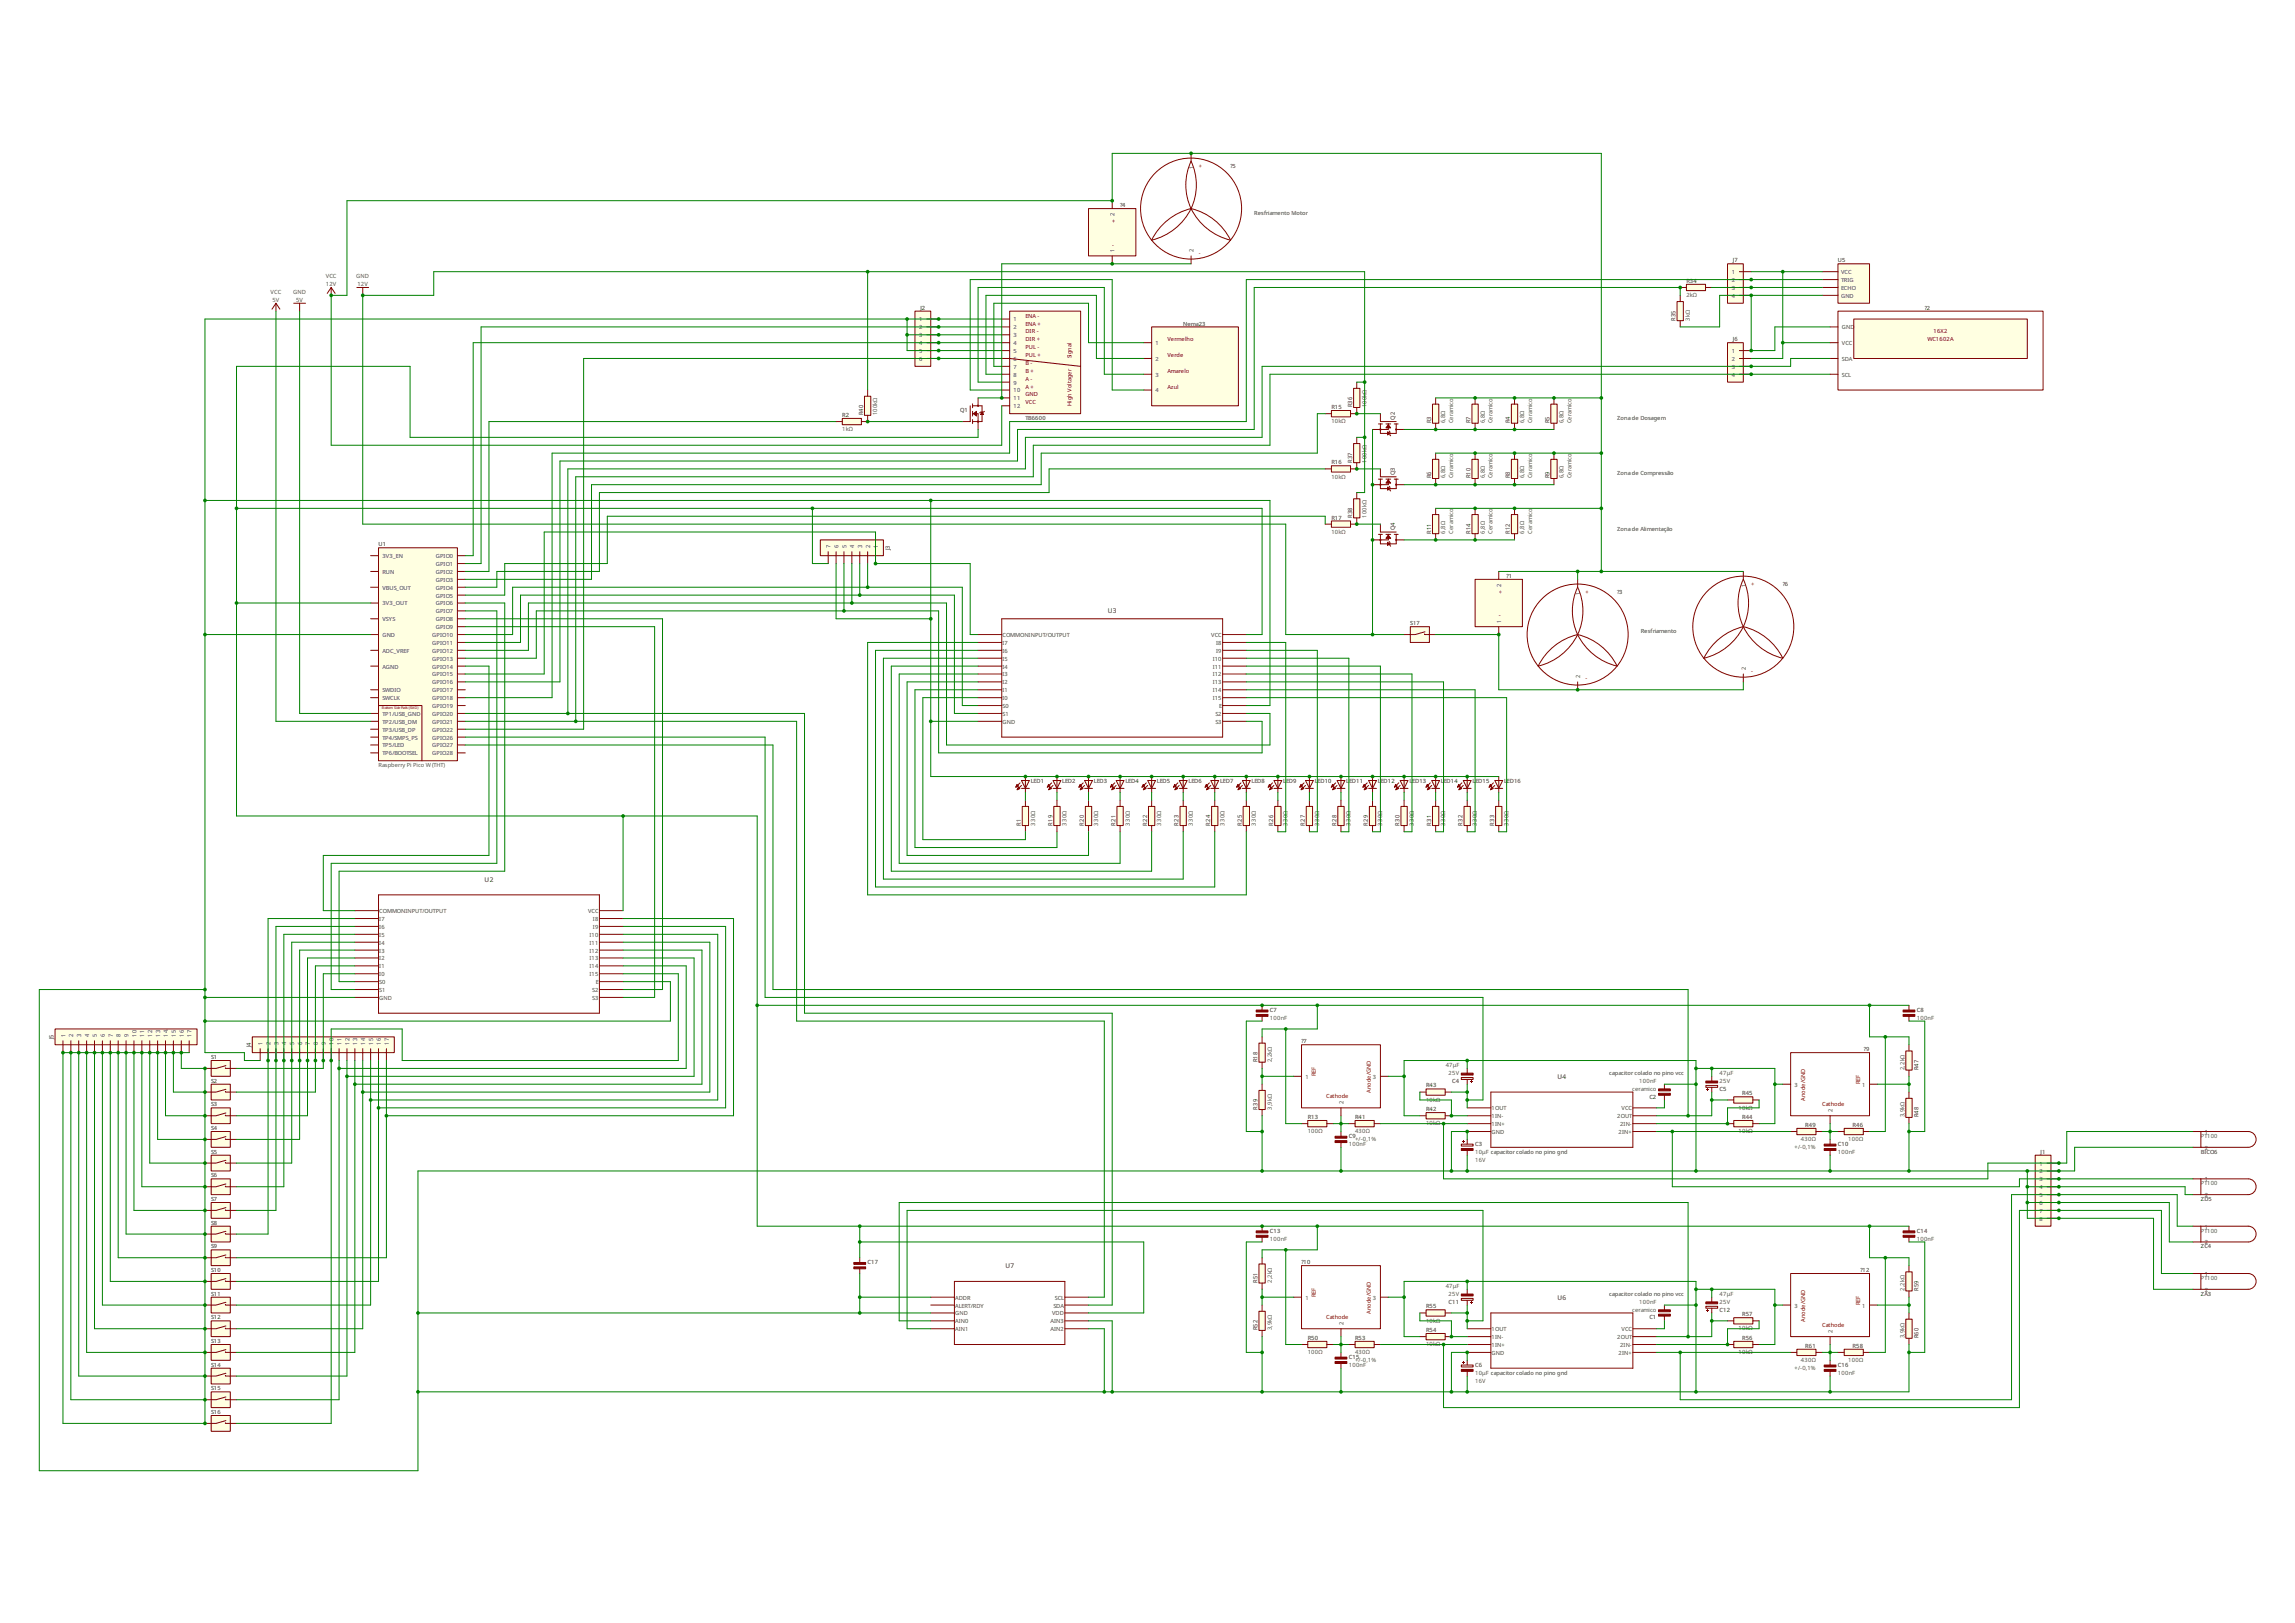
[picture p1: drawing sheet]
<svg xmlns="http://www.w3.org/2000/svg" width="594mm" height="420mm" viewBox="0 0 594 420" stroke-linecap="round" stroke-linejoin="round" font-family="sans-serif">
<defs><g id="words">
<g font-size="1.7" fill="#202020">
<text x="286.8" y="158.8">U3</text>
<text x="125.5" y="228.2">U2</text>
<text x="403.2" y="279.3">U4</text>
<text x="260.2" y="328.3">U7</text>
<text x="403.2" y="336.5">U6</text>
</g>
<g font-size="1.5" fill="#404040">
<text x="309" y="43.7" transform="rotate(-90 309 43.7)">1</text>
<text x="288.5" y="55.9" transform="rotate(-90 288.5 55.9)">2</text>
<text x="288.5" y="65.2" transform="rotate(-90 288.5 65.2)">1</text>
<text x="309" y="65.2" transform="rotate(-90 309 65.2)">2</text>
<text x="448.3" y="71">1</text>
<text x="476.6" y="71">VCC</text>
<text x="448.3" y="75.1">3</text>
<text x="448.3" y="73">2</text>
<text x="448.3" y="77.1">4</text>
<text x="476.6" y="73">TRIG</text>
<text x="476.6" y="77.1">GND</text>
<text x="476.6" y="75.1">ECHO</text>
<text x="238" y="83.2">1</text>
<text x="262.4" y="83.2">1</text>
<text x="238" y="87.3">3</text>
<text x="238" y="89.4">4</text>
<text x="238" y="85.3">2</text>
<text x="262.4" y="89.4">4</text>
<text x="262.4" y="85.3">2</text>
<text x="262.4" y="87.3">3</text>
<text x="299.1" y="89.4">1</text>
<text x="476.8" y="89.4">VCC</text>
<text x="476.8" y="85.3">GND</text>
<text x="238" y="91.4">5</text>
<text x="238" y="93.4">6</text>
<text x="262.4" y="95.5">7</text>
<text x="262.4" y="93.4">6</text>
<text x="262.4" y="91.4">5</text>
<text x="299.1" y="93.4">2</text>
<text x="448.3" y="95.5">3</text>
<text x="448.3" y="93.4">2</text>
<text x="448.3" y="91.4">1</text>
<text x="476.8" y="93.4">SDA</text>
<text x="262.4" y="99.6">9</text>
<text x="262.4" y="101.6">10</text>
<text x="262.4" y="97.5">8</text>
<text x="299.1" y="101.6">4</text>
<text x="299.1" y="97.5">3</text>
<text x="448.3" y="97.5">4</text>
<text x="476.8" y="97.5">SCL</text>
<text x="262.4" y="105.7">12</text>
<text x="262.4" y="103.6">11</text>
<text x="215" y="141.8" transform="rotate(-90 215 141.8)">7</text>
<text x="217.1" y="141.8" transform="rotate(-90 217.1 141.8)">6</text>
<text x="219.1" y="141.8" transform="rotate(-90 219.1 141.8)">5</text>
<text x="221.1" y="141.8" transform="rotate(-90 221.1 141.8)">4</text>
<text x="223.2" y="141.8" transform="rotate(-90 223.2 141.8)">3</text>
<text x="225.2" y="141.8" transform="rotate(-90 225.2 141.8)">2</text>
<text x="227.3" y="141.8" transform="rotate(-90 227.3 141.8)">1</text>
<text x="99" y="148.6">RUN</text>
<text x="99" y="144.5">3V3_EN</text>
<text x="112.8" y="146.5">GPIO1</text>
<text x="112.8" y="148.6">GPIO2</text>
<text x="112.8" y="144.5">GPIO0</text>
<text x="99" y="152.7">VBUS_OUT</text>
<text x="112.8" y="154.7">GPIO5</text>
<text x="112.8" y="150.6">GPIO3</text>
<text x="112.8" y="152.7">GPIO4</text>
<text x="388.6" y="151.9" transform="rotate(-90 388.6 151.9)">2</text>
<text x="409" y="154" transform="rotate(-90 409 154)">1</text>
<text x="451.9" y="151.9" transform="rotate(-90 451.9 151.9)">1</text>
<text x="99" y="160.8">VSYS</text>
<text x="99" y="156.7">3V3_OUT</text>
<text x="112.8" y="156.7">GPIO6</text>
<text x="112.8" y="158.8">GPIO7</text>
<text x="112.8" y="160.8">GPIO8</text>
<text x="388.6" y="161.2" transform="rotate(-90 388.6 161.2)">1</text>
<text x="99" y="164.9">GND</text>
<text x="111.9" y="167">GPIO11</text>
<text x="111.9" y="164.9">GPIO10</text>
<text x="112.8" y="162.9">GPIO9</text>
<text x="259.5" y="164.9">COMMONINPUT/OUTPUT</text>
<text x="259.5" y="167">I7</text>
<text x="313.5" y="164.9">VCC</text>
<text x="314.8" y="167">I8</text>
<text x="99" y="173.1">AGND</text>
<text x="99" y="169">ADC_VREF</text>
<text x="111.9" y="171">GPIO13</text>
<text x="111.9" y="169">GPIO12</text>
<text x="111.9" y="173.1">GPIO14</text>
<text x="259.5" y="173.1">I4</text>
<text x="259.5" y="171">I5</text>
<text x="259.5" y="169">I6</text>
<text x="313.9" y="173.1">I11</text>
<text x="313.9" y="171">I10</text>
<text x="314.8" y="169">I9</text>
<text x="451.9" y="173.5" transform="rotate(-90 451.9 173.5)">2</text>
<text x="99" y="179.2">SWDIO</text>
<text x="111.9" y="175.1">GPIO15</text>
<text x="111.9" y="177.2">GPIO16</text>
<text x="111.9" y="179.2">GPIO17</text>
<text x="259.5" y="175.1">I3</text>
<text x="259.5" y="177.2">I2</text>
<text x="259.5" y="179.2">I1</text>
<text x="313.9" y="177.2">I13</text>
<text x="313.9" y="179.2">I14</text>
<text x="313.9" y="175.1">I12</text>
<text x="409" y="175.5" transform="rotate(-90 409 175.5)">2</text>
<text x="99" y="185.3">TP1/USB_GND</text>
<text x="99" y="181.2">SWCLK</text>
<text x="111.9" y="181.2">GPIO18</text>
<text x="111.9" y="185.3">GPIO20</text>
<text x="111.9" y="183.3">GPIO19</text>
<text x="259.5" y="181.2">I0</text>
<text x="259.5" y="183.3">S0</text>
<text x="259.5" y="185.3">S1</text>
<text x="313.9" y="181.2">I15</text>
<text x="314.6" y="185.3">S2</text>
<text x="315.6" y="183.3">E</text>
<text x="99" y="191.5">TP4/SMPS_PS</text>
<text x="99" y="187.4">TP2/USB_DM</text>
<text x="99" y="189.4">TP3/USB_DP</text>
<text x="111.9" y="187.4">GPIO21</text>
<text x="111.9" y="189.4">GPIO22</text>
<text x="111.9" y="191.5">GPIO26</text>
<text x="259.5" y="187.4">GND</text>
<text x="314.6" y="187.4">S3</text>
<text x="99" y="193.5">TP5/LED</text>
<text x="99" y="195.5">TP6/BOOTSEL</text>
<text x="111.9" y="193.5">GPIO27</text>
<text x="111.9" y="195.5">GPIO28</text>
<text x="98.2" y="236.4">COMMONINPUT/OUTPUT</text>
<text x="98.2" y="238.4">I7</text>
<text x="152.2" y="236.4">VCC</text>
<text x="153.5" y="238.4">I8</text>
<text x="98.2" y="244.6">I4</text>
<text x="98.2" y="242.5">I5</text>
<text x="98.2" y="240.5">I6</text>
<text x="152.6" y="244.6">I11</text>
<text x="152.6" y="242.5">I10</text>
<text x="153.5" y="240.5">I9</text>
<text x="98.2" y="246.6">I3</text>
<text x="98.2" y="248.6">I2</text>
<text x="98.2" y="250.7">I1</text>
<text x="152.6" y="248.6">I13</text>
<text x="152.6" y="250.7">I14</text>
<text x="152.6" y="246.6">I12</text>
<text x="98.2" y="252.7">I0</text>
<text x="98.2" y="254.8">S0</text>
<text x="98.2" y="256.8">S1</text>
<text x="152.6" y="252.7">I15</text>
<text x="153.3" y="256.8">S2</text>
<text x="154.2" y="254.8">E</text>
<text x="98.2" y="258.9">GND</text>
<text x="153.3" y="258.9">S3</text>
<text x="16.9" y="268.4" transform="rotate(-90 16.9 268.4)">1</text>
<text x="19" y="268.4" transform="rotate(-90 19 268.4)">2</text>
<text x="21" y="268.4" transform="rotate(-90 21 268.4)">3</text>
<text x="23.1" y="268.4" transform="rotate(-90 23.1 268.4)">4</text>
<text x="25.1" y="268.4" transform="rotate(-90 25.1 268.4)">5</text>
<text x="27.1" y="268.4" transform="rotate(-90 27.1 268.4)">6</text>
<text x="29.2" y="268.4" transform="rotate(-90 29.2 268.4)">7</text>
<text x="31.2" y="268.4" transform="rotate(-90 31.2 268.4)">8</text>
<text x="33.3" y="268.4" transform="rotate(-90 33.3 268.4)">9</text>
<text x="35.3" y="268.4" transform="rotate(-90 35.3 268.4)">10</text>
<text x="37.4" y="268.4" transform="rotate(-90 37.4 268.4)">11</text>
<text x="39.4" y="268.4" transform="rotate(-90 39.4 268.4)">12</text>
<text x="41.4" y="268.4" transform="rotate(-90 41.4 268.4)">13</text>
<text x="43.5" y="268.4" transform="rotate(-90 43.5 268.4)">14</text>
<text x="45.5" y="268.4" transform="rotate(-90 45.5 268.4)">15</text>
<text x="47.6" y="268.4" transform="rotate(-90 47.6 268.4)">16</text>
<text x="49.6" y="268.4" transform="rotate(-90 49.6 268.4)">17</text>
<text x="68" y="270.5" transform="rotate(-90 68 270.5)">1</text>
<text x="70" y="270.5" transform="rotate(-90 70 270.5)">2</text>
<text x="72.1" y="270.5" transform="rotate(-90 72.1 270.5)">3</text>
<text x="74.1" y="270.5" transform="rotate(-90 74.1 270.5)">4</text>
<text x="76.2" y="270.5" transform="rotate(-90 76.2 270.5)">5</text>
<text x="78.2" y="270.5" transform="rotate(-90 78.2 270.5)">6</text>
<text x="80.2" y="270.5" transform="rotate(-90 80.2 270.5)">7</text>
<text x="82.3" y="270.5" transform="rotate(-90 82.3 270.5)">8</text>
<text x="84.3" y="270.5" transform="rotate(-90 84.3 270.5)">9</text>
<text x="86.4" y="270.5" transform="rotate(-90 86.4 270.5)">10</text>
<text x="88.4" y="270.5" transform="rotate(-90 88.4 270.5)">11</text>
<text x="90.5" y="270.5" transform="rotate(-90 90.5 270.5)">12</text>
<text x="92.5" y="270.5" transform="rotate(-90 92.5 270.5)">13</text>
<text x="94.5" y="270.5" transform="rotate(-90 94.5 270.5)">14</text>
<text x="96.6" y="270.5" transform="rotate(-90 96.6 270.5)">15</text>
<text x="98.6" y="270.5" transform="rotate(-90 98.6 270.5)">16</text>
<text x="100.7" y="270.5" transform="rotate(-90 100.7 270.5)">17</text>
<text x="337.9" y="279.3">1</text>
<text x="355.4" y="279.3">3</text>
<text x="464.5" y="281.3">3</text>
<text x="482" y="281.3">1</text>
<text x="347.8" y="285.8" transform="rotate(-90 347.8 285.8)">2</text>
<text x="386.1" y="287.4">1OUT</text>
<text x="419.7" y="287.4">VCC</text>
<text x="474.4" y="287.8" transform="rotate(-90 474.4 287.8)">2</text>
<text x="386.1" y="291.5">1IN+</text>
<text x="386.1" y="289.5">1IN-</text>
<text x="386.1" y="293.6">GND</text>
<text x="418.6" y="289.5">2OUT</text>
<text x="419" y="293.6">2IN+</text>
<text x="419.4" y="291.5">2IN-</text>
<text x="570.7" y="293.6">1</text>
<text x="570.7" y="297.7">2</text>
<text x="528" y="303.8">2</text>
<text x="528" y="305.8">3</text>
<text x="528" y="301.7">1</text>
<text x="570.7" y="305.8">1</text>
<text x="528" y="309.9">5</text>
<text x="528" y="311.9">6</text>
<text x="528" y="307.9">4</text>
<text x="570.7" y="309.9">2</text>
<text x="528" y="314">7</text>
<text x="528" y="316">8</text>
<text x="570.7" y="322.2">2</text>
<text x="570.7" y="318.1">1</text>
<text x="570.7" y="334.4">2</text>
<text x="570.7" y="330.3">1</text>
<text x="247.3" y="340.5">GND</text>
<text x="247.3" y="338.5">ALERT/RDY</text>
<text x="247.3" y="336.5">ADDR</text>
<text x="272.3" y="340.5">VDD</text>
<text x="272.7" y="338.5">SDA</text>
<text x="273.1" y="336.5">SCL</text>
<text x="337.9" y="336.5">1</text>
<text x="355.4" y="336.5">3</text>
<text x="464.5" y="338.5">3</text>
<text x="482" y="338.5">1</text>
<text x="247.3" y="344.6">AIN1</text>
<text x="247.3" y="342.6">AIN0</text>
<text x="272" y="344.6">AIN2</text>
<text x="272" y="342.6">AIN3</text>
<text x="347.8" y="343" transform="rotate(-90 347.8 343)">2</text>
<text x="386.1" y="346.7">1IN-</text>
<text x="386.1" y="344.6">1OUT</text>
<text x="418.6" y="346.7">2OUT</text>
<text x="419.7" y="344.6">VCC</text>
<text x="474.4" y="345" transform="rotate(-90 474.4 345)">2</text>
<text x="386.1" y="348.7">1IN+</text>
<text x="386.1" y="350.7">GND</text>
<text x="419" y="350.7">2IN+</text>
<text x="419.4" y="348.7">2IN-</text>
</g>
<g font-size="1.5" fill="#800000">
<text x="310.4" y="43.4">+</text>
<text x="287.9" y="57.7">+</text>
<text x="287.9" y="63.8">-</text>
<text x="310.4" y="65.9">-</text>
<text x="265.4" y="82.2">ENA -</text>
<text x="265.4" y="88.3">DIR +</text>
<text x="265.4" y="84.3">ENA +</text>
<text x="265.4" y="86.3">DIR -</text>
<text x="302.2" y="88.3">Vermelho</text>
<text x="498.9" y="88.3">WC1602A</text>
<text x="500.5" y="86.3">16X2</text>
<text x="265.4" y="92.4">PUL +</text>
<text x="265.4" y="90.4">PUL -</text>
<text x="265.4" y="94.5">B -</text>
<text x="277.3" y="92.8" transform="rotate(-90 277.3 92.8)">Signal</text>
<text x="302.2" y="92.4">Verde</text>
<text x="265.4" y="100.6">A +</text>
<text x="265.4" y="96.5">B +</text>
<text x="265.4" y="98.6">A -</text>
<text x="302.2" y="100.6">Azul</text>
<text x="302.2" y="96.5">Amarelo</text>
<text x="265.4" y="104.7">VCC</text>
<text x="265.4" y="102.6">GND</text>
<text x="277.3" y="105.1" transform="rotate(-90 277.3 105.1)">High Voltager</text>
<text x="388" y="153.7">+</text>
<text x="410.4" y="153.7">+</text>
<text x="453.3" y="151.7">+</text>
<text x="388" y="159.8">-</text>
<text x="410.4" y="176.2">-</text>
<text x="453.3" y="174.1">-</text>
<text x="340.6" y="278.6" transform="rotate(-90 340.6 278.6)">REF</text>
<text x="481.5" y="280.7" transform="rotate(-90 481.5 280.7)">REF</text>
<text x="343.3" y="284.4">Cathode</text>
<text x="354.9" y="283" transform="rotate(-90 354.9 283)">Anode/GND</text>
<text x="467.2" y="285" transform="rotate(-90 467.2 285)">Anode/GND</text>
<text x="471.7" y="286.4">Cathode</text>
<text x="340.6" y="335.8" transform="rotate(-90 340.6 335.8)">REF</text>
<text x="343.3" y="341.5">Cathode</text>
<text x="354.9" y="340.1" transform="rotate(-90 354.9 340.1)">Anode/GND</text>
<text x="481.5" y="337.9" transform="rotate(-90 481.5 337.9)">REF</text>
<text x="467.2" y="342.2" transform="rotate(-90 467.2 342.2)">Anode/GND</text>
<text x="471.7" y="343.6">Cathode</text>
</g>
<g font-size="1.5" fill="#202020">
<text x="318.5" y="43.4">?5</text>
<text x="289.9" y="53.6">?4</text>
<text x="448.6" y="67.9">J7</text>
<text x="475.8" y="67.9">U5</text>
<text x="436.5" y="73.2">R34</text>
<text x="238.2" y="80.2">J2</text>
<text x="433.7" y="83" transform="rotate(-90 433.7 83)">R35</text>
<text x="498.2" y="80.2">?2</text>
<text x="306.3" y="84.3">Nema23</text>
<text x="448.6" y="88.3">J6</text>
<text x="218" y="107.9">R2</text>
<text x="223.4" y="107.5" transform="rotate(-90 223.4 107.5)">R40</text>
<text x="248.6" y="106.7">Q1</text>
<text x="344.6" y="105.9">R15</text>
<text x="350" y="105.5" transform="rotate(-90 350 105.5)">R36</text>
<text x="265.4" y="108.8">TB6600</text>
<text x="361" y="108.6" transform="rotate(-90 361 108.6)">Q2</text>
<text x="370.4" y="109.6" transform="rotate(-90 370.4 109.6)">R3</text>
<text x="380.6" y="109.6" transform="rotate(-90 380.6 109.6)">R7</text>
<text x="390.9" y="109.6" transform="rotate(-90 390.9 109.6)">R4</text>
<text x="401.1" y="109.6" transform="rotate(-90 401.1 109.6)">R5</text>
<text x="350" y="119.8" transform="rotate(-90 350 119.8)">R37</text>
<text x="344.6" y="120.2">R16</text>
<text x="361" y="122.9" transform="rotate(-90 361 122.9)">Q3</text>
<text x="370.4" y="123.9" transform="rotate(-90 370.4 123.9)">R6</text>
<text x="380.6" y="123.9" transform="rotate(-90 380.6 123.9)">R10</text>
<text x="390.9" y="123.9" transform="rotate(-90 390.9 123.9)">R8</text>
<text x="401.1" y="123.9" transform="rotate(-90 401.1 123.9)">R9</text>
<text x="344.6" y="134.5">R17</text>
<text x="350" y="134.1" transform="rotate(-90 350 134.1)">R38</text>
<text x="361" y="137.2" transform="rotate(-90 361 137.2)">Q4</text>
<text x="98" y="141.4">U1</text>
<text x="230.3" y="142.5" transform="rotate(-90 230.3 142.5)">J3</text>
<text x="370.4" y="138.2" transform="rotate(-90 370.4 138.2)">R11</text>
<text x="380.6" y="138.2" transform="rotate(-90 380.6 138.2)">R14</text>
<text x="390.9" y="138.2" transform="rotate(-90 390.9 138.2)">R12</text>
<text x="390" y="149.6">?1</text>
<text x="418.6" y="153.7">?3</text>
<text x="461.5" y="151.7">?6</text>
<text x="365.1" y="161.9">S17</text>
<text x="266.8" y="202.7">LED1</text>
<text x="275" y="202.7">LED2</text>
<text x="283.1" y="202.7">LED3</text>
<text x="291.3" y="202.7">LED4</text>
<text x="299.5" y="202.7">LED5</text>
<text x="307.6" y="202.7">LED6</text>
<text x="315.8" y="202.7">LED7</text>
<text x="324" y="202.7">LED8</text>
<text x="332.2" y="202.7">L</text>
<text x="332.9" y="202.7">ED9</text>
<text x="340.3" y="202.7">L</text>
<text x="341.1" y="202.7">ED10</text>
<text x="348.5" y="202.7">L</text>
<text x="349.2" y="202.7">ED11</text>
<text x="356.7" y="202.7">L</text>
<text x="357.4" y="202.7">ED12</text>
<text x="364.8" y="202.7">L</text>
<text x="365.6" y="202.7">ED13</text>
<text x="373" y="202.7">L</text>
<text x="373.7" y="202.7">ED14</text>
<text x="381.2" y="202.7">L</text>
<text x="381.9" y="202.7">ED15</text>
<text x="389.3" y="202.7">L</text>
<text x="390.1" y="202.7">ED16</text>
<text x="264.2" y="213.7" transform="rotate(-90 264.2 213.7)">R1</text>
<text x="272.4" y="213.7" transform="rotate(-90 272.4 213.7)">R19</text>
<text x="280.6" y="213.7" transform="rotate(-90 280.6 213.7)">R20</text>
<text x="288.8" y="213.7" transform="rotate(-90 288.8 213.7)">R21</text>
<text x="296.9" y="213.7" transform="rotate(-90 296.9 213.7)">R22</text>
<text x="305.1" y="213.7" transform="rotate(-90 305.1 213.7)">R23</text>
<text x="313.3" y="213.7" transform="rotate(-90 313.3 213.7)">R24</text>
<text x="321.4" y="213.7" transform="rotate(-90 321.4 213.7)">R25</text>
<text x="329.6" y="213.7" transform="rotate(-90 329.6 213.7)">R26</text>
<text x="337.8" y="213.7" transform="rotate(-90 337.8 213.7)">R27</text>
<text x="345.9" y="213.7" transform="rotate(-90 345.9 213.7)">R28</text>
<text x="354.1" y="213.7" transform="rotate(-90 354.1 213.7)">R29</text>
<text x="362.3" y="213.7" transform="rotate(-90 362.3 213.7)">R30</text>
<text x="370.4" y="213.7" transform="rotate(-90 370.4 213.7)">R31</text>
<text x="378.6" y="213.7" transform="rotate(-90 378.6 213.7)">R32</text>
<text x="386.8" y="213.7" transform="rotate(-90 386.8 213.7)">R33</text>
<text x="328.7" y="261.9">C7</text>
<text x="496.2" y="261.9">C8</text>
<text x="13.9" y="269.1" transform="rotate(-90 13.9 269.1)">J5</text>
<text x="54.7" y="274.2">S1</text>
<text x="64.9" y="271.1" transform="rotate(-90 64.9 271.1)">J4</text>
<text x="325.5" y="275" transform="rotate(-90 325.5 275)">R18</text>
<text x="336.9" y="270.1">?7</text>
<text x="482.5" y="272.1">?9</text>
<text x="54.7" y="280.3">S2</text>
<text x="369.1" y="281.5">R43</text>
<text x="375.9" y="280.3">C4</text>
<text x="496.6" y="277" transform="rotate(-90 496.6 277)">R47</text>
<text x="54.7" y="286.4">S3</text>
<text x="325.5" y="287.2" transform="rotate(-90 325.5 287.2)">R39</text>
<text x="369.1" y="287.7">R42</text>
<text x="426.9" y="284.4">C2</text>
<text x="445.1" y="282.3">C5</text>
<text x="451" y="283.6">R45</text>
<text x="54.7" y="292.6">S4</text>
<text x="338.5" y="289.7">R13</text>
<text x="350.8" y="289.7">R41</text>
<text x="451" y="289.7">R44</text>
<text x="467.3" y="291.7">R49</text>
<text x="479.6" y="291.7">R46</text>
<text x="496.6" y="289.3" transform="rotate(-90 496.6 289.3)">R48</text>
<text x="54.7" y="298.7">S5</text>
<text x="349.2" y="294.6">C9</text>
<text x="381.8" y="296.6">C3</text>
<text x="475.8" y="296.6">C10</text>
<text x="528.2" y="298.7">J1</text>
<text x="569.7" y="298.7">BICO6</text>
<text x="54.7" y="304.8">S6</text>
<text x="54.7" y="310.9">S7</text>
<text x="569.7" y="310.9">ZD5</text>
<text x="54.7" y="317.1">S8</text>
<text x="54.7" y="323.2">S9</text>
<text x="328.7" y="319.1">C13</text>
<text x="496.2" y="319.1">C14</text>
<text x="569.7" y="323.2">ZC4</text>
<text x="54.7" y="329.3">S10</text>
<text x="224.6" y="327.3">C17</text>
<text x="336.9" y="327.3">?10</text>
<text x="481.6" y="329.3">?12</text>
<text x="54.7" y="335.4">S11</text>
<text x="325.5" y="332.2" transform="rotate(-90 325.5 332.2)">R51</text>
<text x="496.6" y="334.2" transform="rotate(-90 496.6 334.2)">R59</text>
<text x="569.7" y="335.4">ZA3</text>
<text x="54.7" y="341.6">S12</text>
<text x="369.1" y="338.7">R55</text>
<text x="375" y="337.5">C11</text>
<text x="426.9" y="341.6">C1</text>
<text x="445.1" y="339.5">C12</text>
<text x="451" y="340.7">R57</text>
<text x="54.7" y="347.7">S13</text>
<text x="325.5" y="344.4" transform="rotate(-90 325.5 344.4)">R52</text>
<text x="338.5" y="346.9">R50</text>
<text x="350.8" y="346.9">R53</text>
<text x="369.1" y="344.8">R54</text>
<text x="451" y="346.9">R56</text>
<text x="496.6" y="346.5" transform="rotate(-90 496.6 346.5)">R60</text>
<text x="54.7" y="353.8">S14</text>
<text x="349.2" y="351.8">C15</text>
<text x="381.8" y="353.8">C6</text>
<text x="467.3" y="348.9">R61</text>
<text x="475.8" y="353.8">C16</text>
<text x="479.6" y="348.9">R58</text>
<text x="54.7" y="360">S15</text>
<text x="54.7" y="366.1">S16</text>
</g>
<g font-size="1.5" fill="#000080">
<text x="324.7" y="55.7">Resfriamento Motor</text>
<text x="418.6" y="108.8">Zona de Dosagem</text>
<text x="418.6" y="123.1">Zona de Compressão</text>
<text x="418.6" y="137.4">Zona de Alimentação</text>
<text x="424.7" y="163.9">Resfriamento</text>
<text x="416.6" y="278.3">capacitor colado no pino vcc</text>
<text x="416.6" y="335.4">capacitor colado no pino vcc</text>
</g>
<g font-size="1.5" fill="#505050">
<text x="70" y="76.1">VCC</text>
<text x="75.9" y="76.1">GND</text>
<text x="84.3" y="72">VCC</text>
<text x="84.3" y="74">12V</text>
<text x="92.2" y="72">GND</text>
<text x="92.5" y="74">12V</text>
<text x="436.5" y="76.9">2kΩ</text>
<text x="70.5" y="78.1">5V</text>
<text x="76.6" y="78.1">5V</text>
<text x="437.4" y="83" transform="rotate(-90 437.4 83)">3kΩ</text>
<text x="227.1" y="107.5" transform="rotate(-90 227.1 107.5)">100kΩ</text>
<text x="353.7" y="105.5" transform="rotate(-90 353.7 105.5)">100kΩ</text>
<text x="218" y="111.6">1kΩ</text>
<text x="344.6" y="109.6">10kΩ</text>
<text x="374.1" y="109.6" transform="rotate(-90 374.1 109.6)">6,8Ω</text>
<text x="376.2" y="109.6" transform="rotate(-90 376.2 109.6)">Ceramico</text>
<text x="384.3" y="109.6" transform="rotate(-90 384.3 109.6)">6,8Ω</text>
<text x="386.4" y="109.6" transform="rotate(-90 386.4 109.6)">Ceramico</text>
<text x="394.5" y="109.6" transform="rotate(-90 394.5 109.6)">6,8Ω</text>
<text x="396.6" y="109.6" transform="rotate(-90 396.6 109.6)">Ceramico</text>
<text x="404.7" y="109.6" transform="rotate(-90 404.7 109.6)">6,8Ω</text>
<text x="406.8" y="109.6" transform="rotate(-90 406.8 109.6)">Ceramico</text>
<text x="353.7" y="119.8" transform="rotate(-90 353.7 119.8)">100kΩ</text>
<text x="344.6" y="123.9">10kΩ</text>
<text x="374.1" y="123.9" transform="rotate(-90 374.1 123.9)">6,8Ω</text>
<text x="376.2" y="123.9" transform="rotate(-90 376.2 123.9)">Ceramico</text>
<text x="384.3" y="123.9" transform="rotate(-90 384.3 123.9)">6,8Ω</text>
<text x="386.4" y="123.9" transform="rotate(-90 386.4 123.9)">Ceramico</text>
<text x="394.5" y="123.9" transform="rotate(-90 394.5 123.9)">6,8Ω</text>
<text x="396.6" y="123.9" transform="rotate(-90 396.6 123.9)">Ceramico</text>
<text x="404.7" y="123.9" transform="rotate(-90 404.7 123.9)">6,8Ω</text>
<text x="406.8" y="123.9" transform="rotate(-90 406.8 123.9)">Ceramico</text>
<text x="353.7" y="134.1" transform="rotate(-90 353.7 134.1)">100kΩ</text>
<text x="344.6" y="138.2">10kΩ</text>
<text x="374.1" y="138.2" transform="rotate(-90 374.1 138.2)">6,8Ω</text>
<text x="376.2" y="138.2" transform="rotate(-90 376.2 138.2)">Ceramico</text>
<text x="384.3" y="138.2" transform="rotate(-90 384.3 138.2)">6,8Ω</text>
<text x="386.4" y="138.2" transform="rotate(-90 386.4 138.2)">Ceramico</text>
<text x="394.5" y="138.2" transform="rotate(-90 394.5 138.2)">6,8Ω</text>
<text x="396.6" y="138.2" transform="rotate(-90 396.6 138.2)">Ceramico</text>
<text x="98" y="198.6">Raspberry Pi Pico W (THT)</text>
<text x="267.9" y="213.7" transform="rotate(-90 267.9 213.7)">330Ω</text>
<text x="276.1" y="213.7" transform="rotate(-90 276.1 213.7)">330Ω</text>
<text x="284.3" y="213.7" transform="rotate(-90 284.3 213.7)">330Ω</text>
<text x="292.4" y="213.7" transform="rotate(-90 292.4 213.7)">330Ω</text>
<text x="300.6" y="213.7" transform="rotate(-90 300.6 213.7)">330Ω</text>
<text x="308.8" y="213.7" transform="rotate(-90 308.8 213.7)">330Ω</text>
<text x="316.9" y="213.7" transform="rotate(-90 316.9 213.7)">330Ω</text>
<text x="325.1" y="213.7" transform="rotate(-90 325.1 213.7)">330Ω</text>
<text x="333.3" y="213.7" transform="rotate(-90 333.3 213.7)">330Ω</text>
<text x="341.4" y="213.7" transform="rotate(-90 341.4 213.7)">330Ω</text>
<text x="349.6" y="213.7" transform="rotate(-90 349.6 213.7)">330Ω</text>
<text x="357.8" y="213.7" transform="rotate(-90 357.8 213.7)">330Ω</text>
<text x="365.9" y="213.7" transform="rotate(-90 365.9 213.7)">330Ω</text>
<text x="374.1" y="213.7" transform="rotate(-90 374.1 213.7)">330Ω</text>
<text x="382.3" y="213.7" transform="rotate(-90 382.3 213.7)">330Ω</text>
<text x="390.5" y="213.7" transform="rotate(-90 390.5 213.7)">330Ω</text>
<text x="328.7" y="264">100nF</text>
<text x="496.2" y="264">100nF</text>
<text x="329.2" y="275" transform="rotate(-90 329.2 275)">2,2kΩ</text>
<text x="374.2" y="276.2">47μF</text>
<text x="375" y="278.3">25V</text>
<text x="424.3" y="280.3">100nF</text>
<text x="445.1" y="278.3">47μF</text>
<text x="445.1" y="280.3">25V</text>
<text x="493" y="277" transform="rotate(-90 493 277)">2,2kΩ</text>
<text x="329.2" y="287.2" transform="rotate(-90 329.2 287.2)">3,9kΩ</text>
<text x="369.1" y="285.2">10kΩ</text>
<text x="422.5" y="282.3">ceramico</text>
<text x="450" y="287.2">10kΩ</text>
<text x="338.5" y="293.4">100Ω</text>
<text x="350.8" y="293.4">430Ω</text>
<text x="369.1" y="291.3">10kΩ</text>
<text x="450" y="293.4">10kΩ</text>
<text x="493" y="289.3" transform="rotate(-90 493 289.3)">3,9kΩ</text>
<text x="349.2" y="296.6">100nF</text>
<text x="350.8" y="295.4">+/-0,1%</text>
<text x="381.8" y="298.7">10μF capacitor colado no pino gnd</text>
<text x="464.5" y="297.5">+/-0,1%</text>
<text x="466.2" y="295.4">430Ω</text>
<text x="475.8" y="298.7">100nF</text>
<text x="478.4" y="295.4">100Ω</text>
<text x="569.7" y="294.6">PT100</text>
<text x="381.8" y="300.7">16V</text>
<text x="569.7" y="306.8">PT100</text>
<text x="328.7" y="321.1">100nF</text>
<text x="496.2" y="321.1">100nF</text>
<text x="569.7" y="319.1">PT100</text>
<text x="329.2" y="332.2" transform="rotate(-90 329.2 332.2)">2,2kΩ</text>
<text x="374.2" y="333.4">47μF</text>
<text x="375" y="335.4">25V</text>
<text x="445.1" y="335.4">47μF</text>
<text x="493" y="334.2" transform="rotate(-90 493 334.2)">2,2kΩ</text>
<text x="569.7" y="331.3">PT100</text>
<text x="422.5" y="339.5">ceramico</text>
<text x="424.3" y="337.5">100nF</text>
<text x="445.1" y="337.5">25V</text>
<text x="329.2" y="344.4" transform="rotate(-90 329.2 344.4)">3,9kΩ</text>
<text x="369.1" y="342.4">10kΩ</text>
<text x="450" y="344.4">10kΩ</text>
<text x="493" y="346.5" transform="rotate(-90 493 346.5)">3,9kΩ</text>
<text x="338.5" y="350.6">100Ω</text>
<text x="349.2" y="353.8">100nF</text>
<text x="350.8" y="350.6">430Ω</text>
<text x="350.8" y="352.6">+/-0,1%</text>
<text x="369.1" y="348.5">10kΩ</text>
<text x="450" y="350.6">10kΩ</text>
<text x="466.2" y="352.6">430Ω</text>
<text x="478.4" y="352.6">100Ω</text>
<text x="381.8" y="355.9">10μF capacitor colado no pino gnd</text>
<text x="381.8" y="357.9">16V</text>
<text x="464.5" y="354.6">+/-0,1%</text>
<text x="475.8" y="355.9">100nF</text>
</g>
<text font-size=".9" fill="#800000" x="98.9" y="183.6">Bottom Side Pads (SMD)</text>
</g></defs>
<path d="M441.6 281h3v.5h-3z" fill-rule="evenodd" fill="#ffffe1" stroke="#800000" stroke-width=".26"/>
<path d="M441.6 279.9h3v.5h-3z" fill-rule="evenodd" fill="#800000" stroke="#800000" stroke-width=".26"/>
<g fill="#800000">
<path d="M441.7 282.1l.7 .1z" fill-rule="evenodd"/>
<path d="M442 281.8l.1 .7z" fill-rule="evenodd"/>
</g>
<path d="M443.1 278.6v1.3M443.1 281.5v1.2" fill="none" stroke="#800000" stroke-width=".26"/>
<path d="M325.9 339.5h1.6v4.9h-1.6z" fill-rule="evenodd" fill="#ffffe1" stroke="#800000" stroke-width=".26"/>
<path d="M326.7 337.9v1.6M326.7 344.4v1.6" fill="none" stroke="#800000" stroke-width=".26"/>
<path d="M272.8 208.8h1.6v4.9h-1.6z" fill-rule="evenodd" fill="#ffffe1" stroke="#800000" stroke-width=".26"/>
<path d="M273.6 207.2v1.6M273.6 213.7v1.6M347.1 292.9v1.3M347.1 295.8v1.2M326.7 317.4v1.3M326.7 320.3v1.2" fill="none" stroke="#800000" stroke-width=".26"/>
<g fill="#800000" stroke="#800000" stroke-width=".26">
<path d="M345.6 294.2h3v.4h-3z" fill-rule="evenodd"/>
<path d="M345.6 295.3h3v.5h-3z" fill-rule="evenodd"/>
<path d="M325.2 318.7h3v.5h-3z" fill-rule="evenodd"/>
<path d="M325.2 319.8h3v.5h-3z" fill-rule="evenodd"/>
</g>
<path d="M493.3 341.5h1.7v5h-1.7z" fill-rule="evenodd" fill="#ffffe1" stroke="#800000" stroke-width=".26"/>
<path d="M494.2 339.9v1.6M494.2 346.5v1.6" fill="none" stroke="#800000" stroke-width=".26"/>
<path d="M379 208.8h1.6v4.9h-1.6z" fill-rule="evenodd" fill="#ffffe1" stroke="#800000" stroke-width=".26"/>
<path d="M379.8 207.2v1.6M379.8 213.7v1.6" fill="none" stroke="#800000" stroke-width=".26"/>
<path d="M54.7 329.7h4.9v4.1h-4.9z" fill-rule="evenodd" fill="#ffffe1" stroke="#800000" stroke-width=".26"/>
<path d="M58.3 331.6v.1h2.9M58.5 331l-2.6 .7h-2.8" fill="none" stroke="#800000" stroke-width=".26"/>
<path d="M338.5 347.2h5v1.7h-5z" fill-rule="evenodd" fill="#ffffe1" stroke="#800000" stroke-width=".26"/>
<path d="M336.9 348.1h1.6M343.5 348.1h1.6" fill="none" stroke="#800000" stroke-width=".26"/>
<path d="M14.3 266.4h36.7v4.1h-36.7z" fill-rule="evenodd" fill="#ffffe1" stroke="#800000" stroke-width=".26"/>
<g fill="none" stroke="#800000" stroke-width=".26">
<path d="M16.3 269.4v3.1M18.3 269.4v3.1M20.4 269.4v3.1M22.4 269.4v3.1M24.5 269.4v3.1M26.5 269.4v3.1M28.5 269.4v3.1M30.6 269.4v3.1M32.6 269.4v3.1M34.7 269.4v3.1M36.7 269.4v3.1M38.8 269.4v3.1"/>
<path d="M40.8 269.4v3.1M42.8 269.4v3.1M44.9 269.4v3.1M46.9 269.4v3.1M49 269.4v3.1"/>
</g>
<g fill="#ffffe1" stroke="#800000" stroke-width=".26">
<path d="M337.9 202.1h2.1l-1 2z"/>
<path d="M337.9 204.1h2.1z"/>
<path d="M339 202.1v2z"/>
<path d="M337.6 202.7l-1.1 1.1z"/>
<path d="M337.9 203.3l-1.1 1.2z"/>
</g>
<g fill="#800000" stroke="#800000" stroke-width=".26">
<path d="M336.8 203.1l.4 .4-.7 .3z"/>
<path d="M337.1 203.7l.4 .4-.7 .4z"/>
</g>
<path d="M339 201v1.1M339 204.1v1" fill="none" stroke="#800000" stroke-width=".26"/>
<g fill="#ffffe1" stroke="#800000" stroke-width=".26">
<path d="M280.8 202.1h2l-1 2z"/>
<path d="M280.8 204.1h2z"/>
<path d="M281.8 202.1v2z"/>
<path d="M280.4 202.7l-1.1 1.1z"/>
<path d="M280.8 203.3l-1.2 1.2z"/>
</g>
<g fill="#800000" stroke="#800000" stroke-width=".26">
<path d="M279.6 203.1l.4 .4-.7 .3z"/>
<path d="M279.9 203.7l.4 .4-.7 .4z"/>
<path d="M429.3 340.2h3.1v.5h-3.1z" fill-rule="evenodd"/>
<path d="M429.3 339.1h3.1v.5h-3.1z" fill-rule="evenodd"/>
</g>
<path d="M281.8 201v1.1M281.8 204.1v1M430.8 337.9v1.2M430.8 340.7v1.2" fill="none" stroke="#800000" stroke-width=".26"/>
<path d="M475.8 68.3h8.1v10.2h-8.1z" fill-rule="evenodd" fill="#ffffe1" stroke="#800000" stroke-width=".26"/>
<path d="M471.7 72.4h4.1M471.7 76.5h4.1M471.7 70.3h4.1M471.7 74.4h4.1" fill="none" stroke="#800000" stroke-width=".26"/>
<path d="M325.9 327.2h1.6v5h-1.6z" fill-rule="evenodd" fill="#ffffe1" stroke="#800000" stroke-width=".26"/>
<path d="M326.7 325.6v1.6M326.7 332.2v1.6" fill="none" stroke="#800000" stroke-width=".26"/>
<path d="M344.6 120.6h5v1.6h-5z" fill-rule="evenodd" fill="#ffffe1" stroke="#800000" stroke-width=".26"/>
<path d="M343 121.4h1.6M349.6 121.4h1.6" fill="none" stroke="#800000" stroke-width=".26"/>
<path d="M264.6 208.8h1.7v4.9h-1.7z" fill-rule="evenodd" fill="#ffffe1" stroke="#800000" stroke-width=".26"/>
<path d="M265.4 207.2v1.6M265.4 213.7v1.6" fill="none" stroke="#800000" stroke-width=".26"/>
<path d="M378.3 279h3v.4h-3z" fill-rule="evenodd" fill="#ffffe1" stroke="#800000" stroke-width=".26"/>
<path d="M378.3 277.8h3v.5h-3z" fill-rule="evenodd" fill="#800000" stroke="#800000" stroke-width=".26"/>
<g fill="#800000">
<path d="M380.5 280.1l.7 .1z" fill-rule="evenodd"/>
<path d="M380.8 279.7l.1 .8z" fill-rule="evenodd"/>
</g>
<path d="M379.8 276.6v1.2M379.8 279.4v1.3" fill="none" stroke="#800000" stroke-width=".26"/>
<g fill="#ffffe1" stroke="#800000" stroke-width=".26">
<path d="M378.8 202.1h2l-1 2z"/>
<path d="M378.8 204.1h2z"/>
<path d="M379.8 202.1v2z"/>
<path d="M378.4 202.7l-1.1 1.1z"/>
<path d="M378.8 203.3l-1.1 1.2z"/>
</g>
<g fill="#800000" stroke="#800000" stroke-width=".26">
<path d="M377.6 203.1l.4 .4-.7 .3z"/>
<path d="M378 203.7l.4 .4-.7 .4z"/>
</g>
<path d="M379.8 201v1.1M379.8 204.1v1" fill="none" stroke="#800000" stroke-width=".26"/>
<path d="M321.8 208.8h1.6v4.9h-1.6z" fill-rule="evenodd" fill="#ffffe1" stroke="#800000" stroke-width=".26"/>
<path d="M322.6 207.2v1.6M322.6 213.7v1.6" fill="none" stroke="#800000" stroke-width=".26"/>
<path d="M477.4 349.3h4.9v1.6h-4.9z" fill-rule="evenodd" fill="#ffffe1" stroke="#800000" stroke-width=".26"/>
<path d="M475.8 350.1h1.6M482.3 350.1h1.6" fill="none" stroke="#800000" stroke-width=".26"/>
<path d="M54.7 341.9h4.9v4.1h-4.9z" fill-rule="evenodd" fill="#ffffe1" stroke="#800000" stroke-width=".26"/>
<path d="M58.3 343.8v.2h2.9M58.5 343.3l-2.6 .7h-2.8" fill="none" stroke="#800000" stroke-width=".26"/>
<path d="M313.6 208.8h1.7v4.9h-1.7z" fill-rule="evenodd" fill="#ffffe1" stroke="#800000" stroke-width=".26"/>
<path d="M314.4 207.2v1.6M314.4 213.7v1.6" fill="none" stroke="#800000" stroke-width=".26"/>
<path d="M369.1 288h5v1.7h-5z" fill-rule="evenodd" fill="#ffffe1" stroke="#800000" stroke-width=".26"/>
<path d="M367.5 288.8h1.6M374.1 288.8h1.6" fill="none" stroke="#800000" stroke-width=".26"/>
<path d="M218 108.3h5v1.7h-5z" fill-rule="evenodd" fill="#ffffe1" stroke="#800000" stroke-width=".26"/>
<path d="M216.4 109.1h1.6M223 109.1h1.6" fill="none" stroke="#800000" stroke-width=".26"/>
<path d="M436.5 73.6h5v1.6h-5z" fill-rule="evenodd" fill="#ffffe1" stroke="#800000" stroke-width=".26"/>
<path d="M84.7 76l1-1.6 1 1.6M85.7 74.4v2.1M434.9 74.4h1.6M441.5 74.4h1.6" fill="none" stroke="#800000" stroke-width=".26"/>
<path d="M350.4 114.8h1.6v5h-1.6z" fill-rule="evenodd" fill="#ffffe1" stroke="#800000" stroke-width=".26"/>
<path d="M351.2 113.2v1.6M351.2 119.8v1.6" fill="none" stroke="#800000" stroke-width=".26"/>
<path d="M212.3 139.8h16.4v4.1h-16.4z" fill-rule="evenodd" fill="#ffffe1" stroke="#800000" stroke-width=".26"/>
<path d="M214.4 142.8v3.1M216.4 142.8v3.1M218.5 142.8v3.1M220.5 142.8v3.1M222.6 142.8v3.1M224.6 142.8v3.1M226.6 142.8v3.1" fill="none" stroke="#800000" stroke-width=".26"/>
<path d="M54.7 348.1h4.9v4h-4.9z" fill-rule="evenodd" fill="#ffffe1" stroke="#800000" stroke-width=".26"/>
<path d="M58.3 349.9v.2h2.9M58.5 349.4l-2.6 .7h-2.8" fill="none" stroke="#800000" stroke-width=".26"/>
<path d="M325.9 270h1.6v5h-1.6z" fill-rule="evenodd" fill="#ffffe1" stroke="#800000" stroke-width=".26"/>
<path d="M326.7 268.4v1.6M326.7 275v1.6" fill="none" stroke="#800000" stroke-width=".26"/>
<path d="M289.1 208.8h1.7v4.9h-1.7z" fill-rule="evenodd" fill="#ffffe1" stroke="#800000" stroke-width=".26"/>
<g fill="none" stroke="#800000" stroke-width=".26">
<path d="M408.4 152a14.5 14.5 0 0 0 0 12.3M408.4 150v2M408.4 152a14.5 14.5 0 0 1 0 12.3M401.5 168a15.3 15.3 0 0 1 6.9-3.7 15.4 15.4 0 0 1-10.2 8.1l1.1-1.9zM408.4 164.3a15.4 15.4 0 0 1 10.2 8.1 15.4 15.4 0 0 1-10.2-8.1zM408.4 176.5v2.1M289.9 207.2v1.6M289.9 213.7v1.6"/>
<circle cx="408.4" cy="164.3" r="13.1"/>
</g>
<path d="M54.7 280.7h4.9v4.1h-4.9z" fill-rule="evenodd" fill="#ffffe1" stroke="#800000" stroke-width=".26"/>
<path d="M58.3 282.6v.1h2.9M58.5 282l-2.6 .7h-2.8" fill="none" stroke="#800000" stroke-width=".26"/>
<path d="M370.8 104.6h1.6v5h-1.6z" fill-rule="evenodd" fill="#ffffe1" stroke="#800000" stroke-width=".26"/>
<path d="M371.6 103v1.6M371.6 109.6v1.6" fill="none" stroke="#800000" stroke-width=".26"/>
<path d="M381.8 150h12.3v12.2h-12.3z" fill-rule="evenodd" fill="#ffffe1" stroke="#800000" stroke-width=".26"/>
<path d="M388 147.9v2.1M388 162.2v2.1" fill="none" stroke="#800000" stroke-width=".26"/>
<path d="M54.7 299.1h4.9v4h-4.9z" fill-rule="evenodd" fill="#ffffe1" stroke="#800000" stroke-width=".26"/>
<path d="M58.3 300.9v.2h2.9M58.5 300.4l-2.6 .7h-2.8" fill="none" stroke="#800000" stroke-width=".26"/>
<path d="M369.1 281.9h5v1.6h-5z" fill-rule="evenodd" fill="#ffffe1" stroke="#800000" stroke-width=".26"/>
<path d="M367.5 282.7h1.6M374.1 282.7h1.6" fill="none" stroke="#800000" stroke-width=".26"/>
<g fill="#ffffe1" stroke="#800000" stroke-width=".26">
<path d="M305.3 202.1h2l-1 2z"/>
<path d="M305.3 204.1h2z"/>
<path d="M306.3 202.1v2z"/>
<path d="M304.9 202.7l-1.1 1.1z"/>
<path d="M305.3 203.3l-1.2 1.2z"/>
</g>
<g fill="#800000" stroke="#800000" stroke-width=".26">
<path d="M304.1 203.1l.4 .4-.7 .3z"/>
<path d="M304.4 203.7l.4 .4-.7 .4z"/>
</g>
<path d="M306.3 201v1.1M306.3 204.1v1" fill="none" stroke="#800000" stroke-width=".26"/>
<path d="M381 104.6h1.7v5h-1.7z" fill-rule="evenodd" fill="#ffffe1" stroke="#800000" stroke-width=".26"/>
<path d="M381.8 103v1.6M381.8 109.6v1.6" fill="none" stroke="#800000" stroke-width=".26"/>
<g fill="#ffffe1" stroke="#800000" stroke-width=".26">
<path d="M321.6 202.1h2l-1 2z"/>
<path d="M321.6 204.1h2z"/>
<path d="M322.6 202.1v2z"/>
<path d="M321.2 202.7l-1.1 1.1z"/>
<path d="M321.6 203.3l-1.1 1.2z"/>
</g>
<g fill="#800000" stroke="#800000" stroke-width=".26">
<path d="M320.4 203.1l.4 .4-.7 .3z"/>
<path d="M320.8 203.7l.4 .4-.7 .4z"/>
</g>
<path d="M322.6 201v1.1M322.6 204.1v1" fill="none" stroke="#800000" stroke-width=".26"/>
<path d="M493.3 284.3h1.7v5h-1.7z" fill-rule="evenodd" fill="#ffffe1" stroke="#800000" stroke-width=".26"/>
<path d="M494.2 282.7v1.6M494.2 289.3v1.6" fill="none" stroke="#800000" stroke-width=".26"/>
<path d="M448.8 290.1h4.9v1.6h-4.9z" fill-rule="evenodd" fill="#ffffe1" stroke="#800000" stroke-width=".26"/>
<path d="M447.2 290.9h1.6M453.7 290.9h1.7" fill="none" stroke="#800000" stroke-width=".26"/>
<path d="M369.1 345.2h5v1.6h-5z" fill-rule="evenodd" fill="#ffffe1" stroke="#800000" stroke-width=".26"/>
<path d="M367.5 346h1.6M374.1 346h1.6" fill="none" stroke="#800000" stroke-width=".26"/>
<path d="M344.6 106.3h5v1.6h-5z" fill-rule="evenodd" fill="#ffffe1" stroke="#800000" stroke-width=".26"/>
<path d="M343 107.1h1.6M349.6 107.1h1.6" fill="none" stroke="#800000" stroke-width=".26"/>
<path d="M448.8 347.2h4.9v1.7h-4.9z" fill-rule="evenodd" fill="#ffffe1" stroke="#800000" stroke-width=".26"/>
<path d="M447.2 348.1h1.6M453.7 348.1h1.7" fill="none" stroke="#800000" stroke-width=".26"/>
<path d="M281.8 54h12.2v12.3h-12.2z" fill-rule="evenodd" fill="#ffffe1" stroke="#800000" stroke-width=".26"/>
<path d="M287.9 52v2M287.9 66.3v2" fill="none" stroke="#800000" stroke-width=".26"/>
<path d="M325.9 282.3h1.6v4.9h-1.6z" fill-rule="evenodd" fill="#ffffe1" stroke="#800000" stroke-width=".26"/>
<path d="M326.7 280.7v1.6M326.7 287.2v1.6" fill="none" stroke="#800000" stroke-width=".26"/>
<path d="M236.8 80.5h4.1v14.3h-4.1z" fill-rule="evenodd" fill="#ffffe1" stroke="#800000" stroke-width=".26"/>
<path d="M239.9 86.7h3.1M239.9 88.7h3.1M239.9 90.8h3.1M239.9 92.8h3.1M239.9 84.6h3.1M239.9 82.6h3.1" fill="none" stroke="#800000" stroke-width=".26"/>
<path d="M54.7 335.8h4.9v4.1h-4.9z" fill-rule="evenodd" fill="#ffffe1" stroke="#800000" stroke-width=".26"/>
<path d="M58.3 337.7v.2h2.9M58.5 337.1l-2.6 .8h-2.8" fill="none" stroke="#800000" stroke-width=".26"/>
<path d="M401.4 118.9h1.7v5h-1.7z" fill-rule="evenodd" fill="#ffffe1" stroke="#800000" stroke-width=".26"/>
<path d="M402.3 117.3v1.6M402.3 123.9v1.6" fill="none" stroke="#800000" stroke-width=".26"/>
<path d="M391.2 118.9h1.7v5h-1.7z" fill-rule="evenodd" fill="#ffffe1" stroke="#800000" stroke-width=".26"/>
<path d="M92.4 74.4h3M93.9 74.4v2.1M392 117.3v1.6M392 123.9v1.6" fill="none" stroke="#800000" stroke-width=".26"/>
<path d="M344.6 134.9h5v1.6h-5z" fill-rule="evenodd" fill="#ffffe1" stroke="#800000" stroke-width=".26"/>
<path d="M343 135.7h1.6M349.6 135.7h1.6" fill="none" stroke="#800000" stroke-width=".26"/>
<path d="M391.2 104.6h1.7v5h-1.7z" fill-rule="evenodd" fill="#ffffe1" stroke="#800000" stroke-width=".26"/>
<path d="M392 103v1.6M392 109.6v1.6M222.6 325.6v1.2M222.6 328.5v1.2M347.1 350.1v1.2M347.1 353v1.2" fill="none" stroke="#800000" stroke-width=".26"/>
<g fill="#800000" stroke="#800000" stroke-width=".26">
<path d="M345.6 351.3h3v.5h-3z" fill-rule="evenodd"/>
<path d="M345.6 352.5h3v.5h-3z" fill-rule="evenodd"/>
<path d="M221 326.8h3.1v.5h-3.1z" fill-rule="evenodd"/>
<path d="M221 328h3.1v.5h-3.1z" fill-rule="evenodd"/>
</g>
<g fill="#ffffe1" stroke="#800000" stroke-width=".26">
<path d="M359.4 109.7h.6z"/>
<path d="M358.8 109.7h.6z"/>
<path d="M361.4 109.7h.5z"/>
<path d="M360.9 109.7h.5z"/>
<path d="M359.4 109.7v1.5z"/>
<path d="M357.3 111.2h2.1z"/>
<path d="M357.3 109.7h.5z"/>
<path d="M356.8 109.7h.5z"/>
<path d="M357.3 109.1h4.1z"/>
<path d="M357.3 109.7v1.5z"/>
<path d="M359.8 112.2h1.6z"/>
<path d="M357.3 112.2h2.5z"/>
<path d="M357.3 111.2v1z"/>
<path d="M361.4 109.7v2.5z"/>
</g>
<g fill="#800000" stroke="#800000" stroke-width=".26">
<path d="M359.2 111.8l.6 .4-.6 .4z"/>
<path d="M359.4 110l.6 .8h-1.2z"/>
</g>
<g fill="#800000">
<circle cx="357.3" cy="111.2" r=".29"/>
<circle cx="361.4" cy="111.2" r=".29"/>
</g>
<path d="M355.3 111.2h2M357.3 107.1v2M359.6 111.6l.4 1.2M361.4 111.2h2.1" fill="none" stroke="#800000" stroke-width=".26"/>
<path d="M477.4 292.1h4.9v1.6h-4.9z" fill-rule="evenodd" fill="#ffffe1" stroke="#800000" stroke-width=".26"/>
<path d="M475.8 292.9h1.6M482.3 292.9h1.6" fill="none" stroke="#800000" stroke-width=".26"/>
<path d="M447.2 88.7h4.1v10.2h-4.1z" fill-rule="evenodd" fill="#ffffe1" stroke="#800000" stroke-width=".26"/>
<path d="M450.2 94.8h3.1M450.2 92.8h3.1M450.2 90.8h3.1M450.2 96.9h3.1" fill="none" stroke="#800000" stroke-width=".26"/>
<g fill="#ffffe1" stroke="#800000" stroke-width=".26">
<path d="M346.1 202.1h2l-1 2z"/>
<path d="M346.1 204.1h2z"/>
<path d="M347.1 202.1v2z"/>
<path d="M345.7 202.7l-1.1 1.1z"/>
<path d="M346.1 203.3l-1.1 1.2z"/>
</g>
<g fill="#800000" stroke="#800000" stroke-width=".26">
<path d="M344.9 203.1l.4 .4-.7 .3z"/>
<path d="M345.3 203.7l.4 .4-.7 .4z"/>
</g>
<path d="M347.1 201v1.1M347.1 204.1v1" fill="none" stroke="#800000" stroke-width=".26"/>
<path d="M297.3 208.8h1.6v4.9h-1.6z" fill-rule="evenodd" fill="#ffffe1" stroke="#800000" stroke-width=".26"/>
<path d="M298.1 207.2v1.6M298.1 213.7v1.6M567.7 317.4h14.3a2.04 2.04 0 0 1 2 2.1 2.04 2.04 0 0 1-2 2h-14.3M569.7 317.4v4.1" fill="none" stroke="#800000" stroke-width=".26"/>
<path d="M298.1 84.6h22.5v20.5h-22.5z" fill-rule="evenodd" fill="#ffffe1" stroke="#800000" stroke-width=".26"/>
<path d="M296.1 88.7h2M296.1 96.9h2M296.1 92.8h2M296.1 101h2" fill="none" stroke="#800000" stroke-width=".26"/>
<path d="M350.8 290.1h4.9v1.6h-4.9z" fill-rule="evenodd" fill="#ffffe1" stroke="#800000" stroke-width=".26"/>
<path d="M334.9 278.6h2M336.9 270.5h20.4v16.3h-20.4zM357.3 278.6h2.1M347.1 286.8v2M349.2 290.9h1.6M355.7 290.9h1.6" fill="none" stroke="#800000" stroke-width=".26"/>
<g fill="#ffffe1" stroke="#800000" stroke-width=".26">
<path d="M264.4 202.1h2.1l-1.1 2z"/>
<path d="M264.4 204.1h2.1z"/>
<path d="M265.4 202.1v2z"/>
<path d="M264.1 202.7l-1.2 1.1z"/>
<path d="M263.3 204.5l1.1-1.2z"/>
</g>
<g fill="#800000" stroke="#800000" stroke-width=".26">
<path d="M263.2 203.1l.4 .4-.7 .3z"/>
<path d="M263.6 203.7l.4 .4-.7 .4z"/>
</g>
<path d="M265.4 201v1.1M265.4 204.1v1" fill="none" stroke="#800000" stroke-width=".26"/>
<path d="M391.2 133.2h1.7v5h-1.7z" fill-rule="evenodd" fill="#ffffe1" stroke="#800000" stroke-width=".26"/>
<path d="M392 131.6v1.6M392 138.2v1.6" fill="none" stroke="#800000" stroke-width=".26"/>
<g fill="#ffffe1" stroke="#800000" stroke-width=".26">
<path d="M370.6 202.1h2l-1 2z"/>
<path d="M370.6 204.1h2z"/>
<path d="M371.6 202.1v2z"/>
<path d="M370.2 202.7l-1.1 1.1z"/>
<path d="M369.5 204.5l1.1-1.2z"/>
</g>
<g fill="#800000" stroke="#800000" stroke-width=".26">
<path d="M369.4 203.1l.4 .4-.7 .3z"/>
<path d="M369.8 203.7l.4 .4-.7 .4z"/>
</g>
<path d="M371.6 201v1.1M371.6 204.1v1" fill="none" stroke="#800000" stroke-width=".26"/>
<path d="M365.1 162.2h4.9v4.1h-4.9z" fill-rule="evenodd" fill="#ffffe1" stroke="#800000" stroke-width=".26"/>
<path d="M368.7 164.1v.2h2.9M368.9 163.5l-2.6 .8h-2.8" fill="none" stroke="#800000" stroke-width=".26"/>
<path d="M526.8 299.1h4.1v18.3h-4.1z" fill-rule="evenodd" fill="#ffffe1" stroke="#800000" stroke-width=".26"/>
<path d="M529.9 303.1h3.1M529.9 309.3h3.1M529.9 305.2h3.1M529.9 313.3h3.1M529.9 315.4h3.1M529.9 311.3h3.1M529.9 307.2h3.1M529.9 301.1h3.1" fill="none" stroke="#800000" stroke-width=".26"/>
<path d="M54.7 305.2h4.9v4.1h-4.9z" fill-rule="evenodd" fill="#ffffe1" stroke="#800000" stroke-width=".26"/>
<path d="M58.3 307.1v.1h2.9M58.5 306.5l-2.6 .7h-2.8" fill="none" stroke="#800000" stroke-width=".26"/>
<g fill="#ffffe1" stroke="#800000" stroke-width=".26">
<path d="M386.9 202.1h2.1l-1 2z"/>
<path d="M386.9 204.1h2.1z"/>
<path d="M388 202.1v2z"/>
<path d="M386.6 202.7l-1.1 1.1z"/>
<path d="M386.9 203.3l-1.1 1.2z"/>
</g>
<g fill="#800000" stroke="#800000" stroke-width=".26">
<path d="M385.8 203.1l.4 .4-.7 .3z"/>
<path d="M386.1 203.7l.4 .4-.7 .4z"/>
</g>
<path d="M388 201v1.1M388 204.1v1" fill="none" stroke="#800000" stroke-width=".26"/>
<path d="M434.1 78.1h1.6v4.9h-1.6z" fill-rule="evenodd" fill="#ffffe1" stroke="#800000" stroke-width=".26"/>
<path d="M434.9 76.5v1.6M434.9 83v1.6" fill="none" stroke="#800000" stroke-width=".26"/>
<g fill="#ffffe1" stroke="#800000" stroke-width=".26">
<path d="M359.4 138.3h.6z"/>
<path d="M358.8 138.3h.6z"/>
<path d="M361.4 138.3h.5z"/>
<path d="M360.9 138.3h.5z"/>
<path d="M359.4 138.3v1.5z"/>
<path d="M357.3 139.8h2.1z"/>
<path d="M357.3 138.3h.5z"/>
<path d="M356.8 138.3h.5z"/>
<path d="M357.3 137.7h4.1z"/>
<path d="M357.3 138.3v1.5z"/>
<path d="M359.8 140.8h1.6z"/>
<path d="M357.3 140.8h2.5z"/>
<path d="M357.3 139.8v1z"/>
<path d="M361.4 138.3v2.5z"/>
</g>
<g fill="#800000" stroke="#800000" stroke-width=".26">
<path d="M359.2 140.4l.6 .4-.6 .4z"/>
<path d="M359.4 138.5l.6 .9h-1.2z"/>
</g>
<g fill="#800000">
<circle cx="357.3" cy="139.8" r=".29"/>
<circle cx="361.4" cy="139.8" r=".29"/>
</g>
<path d="M355.3 139.8h2M357.3 135.7v2M361.4 139.8h2.1M359.6 140.2l.4 1.2M326.7 260.3v1.2M326.7 263.1v1.2" fill="none" stroke="#800000" stroke-width=".26"/>
<g fill="#800000" stroke="#800000" stroke-width=".26">
<path d="M325.2 261.5h3v.5h-3z" fill-rule="evenodd"/>
<path d="M325.2 262.6h3v.5h-3z" fill-rule="evenodd"/>
</g>
<path d="M350.4 129.1h1.6v5h-1.6z" fill-rule="evenodd" fill="#ffffe1" stroke="#800000" stroke-width=".26"/>
<path d="M351.2 127.5v1.6M351.2 134.1v1.6" fill="none" stroke="#800000" stroke-width=".26"/>
<path d="M479.9 82.6h44.9v10.2h-44.9z" fill-rule="evenodd" fill="#ffffe1" stroke="#800000" stroke-width=".26"/>
<path d="M473.7 88.7h2.1M473.7 84.6h2.1M473.7 96.9h2.1M473.7 92.8h2.1M475.8 80.5h53.1v20.5h-53.1z" fill="none" stroke="#800000" stroke-width=".26"/>
<path d="M465.1 292.1h5v1.6h-5z" fill-rule="evenodd" fill="#ffffe1" stroke="#800000" stroke-width=".26"/>
<path d="M463.5 292.9h1.6M470.1 292.9h1.6" fill="none" stroke="#800000" stroke-width=".26"/>
<path d="M370.8 133.2h1.6v5h-1.6z" fill-rule="evenodd" fill="#ffffe1" stroke="#800000" stroke-width=".26"/>
<path d="M371.6 131.6v1.6M371.6 138.2v1.6" fill="none" stroke="#800000" stroke-width=".26"/>
<path d="M338.5 290.1h5v1.6h-5z" fill-rule="evenodd" fill="#ffffe1" stroke="#800000" stroke-width=".26"/>
<path d="M336.9 290.9h1.6M343.5 290.9h1.6" fill="none" stroke="#800000" stroke-width=".26"/>
<path d="M370.8 208.8h1.6v4.9h-1.6z" fill-rule="evenodd" fill="#ffffe1" stroke="#800000" stroke-width=".26"/>
<path d="M371.6 207.2v1.6M371.6 213.7v1.6" fill="none" stroke="#800000" stroke-width=".26"/>
<path d="M381 133.2h1.7v5h-1.7z" fill-rule="evenodd" fill="#ffffe1" stroke="#800000" stroke-width=".26"/>
<path d="M381.8 131.6v1.6M381.8 138.2v1.6" fill="none" stroke="#800000" stroke-width=".26"/>
<path d="M54.7 360.3h4.9v4.1h-4.9z" fill-rule="evenodd" fill="#ffffe1" stroke="#800000" stroke-width=".26"/>
<path d="M58.3 362.2v.2h2.9M58.5 361.6l-2.6 .8h-2.8" fill="none" stroke="#800000" stroke-width=".26"/>
<g fill="#ffffe1" stroke="#800000" stroke-width=".26">
<path d="M329.8 202.1h2l-1 2z"/>
<path d="M329.8 204.1h2z"/>
<path d="M330.8 202.1v2z"/>
<path d="M329.4 202.7l-1.1 1.1z"/>
<path d="M328.6 204.5l1.2-1.2z"/>
</g>
<g fill="#800000" stroke="#800000" stroke-width=".26">
<path d="M328.6 203.1l.4 .4-.7 .3z"/>
<path d="M328.9 203.7l.5 .4-.8 .4z"/>
</g>
<g fill="none" stroke="#800000" stroke-width=".26">
<path d="M330.8 201v1.1M330.8 204.1v1M240.9 339.9h6.2M240.9 337.9h6.2M240.9 335.8h6.2M247.1 331.7h28.5v16.4h-28.5zM275.6 339.9h6.2M275.6 337.9h6.2M275.6 335.8h6.2M240.9 344h6.2M240.9 341.9h6.2M275.6 344h6.2"/>
<path d="M275.6 341.9h6.2"/>
</g>
<g fill="#ffffe1" stroke="#800000" stroke-width=".26">
<path d="M359.4 124h.6z"/>
<path d="M358.8 124h.6z"/>
<path d="M361.4 124h.5z"/>
<path d="M360.9 124h.5z"/>
<path d="M359.4 124v1.5z"/>
<path d="M357.3 125.5h2.1z"/>
<path d="M357.3 124h.5z"/>
<path d="M356.8 124h.5z"/>
<path d="M357.3 123.4h4.1z"/>
<path d="M357.3 124v1.5z"/>
<path d="M359.8 126.5h1.6z"/>
<path d="M357.3 126.5h2.5z"/>
<path d="M357.3 125.5v1z"/>
<path d="M361.4 124v2.5z"/>
</g>
<g fill="#800000" stroke="#800000" stroke-width=".26">
<path d="M359.2 126.1l.6 .4-.6 .4z"/>
<path d="M359.4 124.2l.6 .9h-1.2z"/>
</g>
<g fill="#800000">
<circle cx="357.3" cy="125.5" r=".29"/>
<circle cx="361.4" cy="125.5" r=".29"/>
</g>
<path d="M355.3 125.5h2M357.3 121.4v2M359.6 125.9l.4 1.2M361.4 125.5h2.1" fill="none" stroke="#800000" stroke-width=".26"/>
<g fill="#ffffe1" stroke="#800000" stroke-width=".26">
<path d="M251.8 106.5v.6z"/>
<path d="M251.8 107.1v.6z"/>
<path d="M251.8 104.5v.6z"/>
<path d="M251.8 105.1v.5z"/>
<path d="M251.8 107.1h1.4z"/>
<path d="M253.2 107.1v2z"/>
<path d="M251.8 108.6v.5z"/>
<path d="M251.8 109.1v.5z"/>
<path d="M251.1 105.1v4z"/>
<path d="M251.8 109.1h1.4z"/>
<path d="M254.2 105.1v1.6z"/>
<path d="M254.2 106.7v2.4z"/>
<path d="M253.2 109.1h1z"/>
<path d="M251.8 105.1h2.4z"/>
</g>
<g fill="#800000" stroke="#800000" stroke-width=".26">
<path d="M254.2 106.7l.4 .6h-.8z"/>
<path d="M252 107.1l.8-.6v1.2z"/>
</g>
<g fill="#800000">
<circle cx="253.2" cy="109.1" r=".29"/>
<circle cx="253.2" cy="105.1" r=".29"/>
</g>
<path d="M249.1 109.1h2M253.2 103v2.1M253.2 109.1v2.1M254.8 106.5l-1.2 .4" fill="none" stroke="#800000" stroke-width=".26"/>
<path d="M448.8 283.9h4.9v1.7h-4.9z" fill-rule="evenodd" fill="#ffffe1" stroke="#800000" stroke-width=".26"/>
<path d="M447.2 284.8h1.6M453.7 284.8h1.7" fill="none" stroke="#800000" stroke-width=".26"/>
<path d="M493.3 329.3h1.7v4.9h-1.7z" fill-rule="evenodd" fill="#ffffe1" stroke="#800000" stroke-width=".26"/>
<path d="M473.7 295v1.2M473.7 297.8v1.3M334.9 335.8h2M336.9 327.6h20.4v16.4h-20.4zM357.3 335.8h2.1M494.2 327.6v1.7M494.2 334.2v1.6M347.1 344v2" fill="none" stroke="#800000" stroke-width=".26"/>
<g fill="#800000" stroke="#800000" stroke-width=".26">
<path d="M472.2 296.2h3.1v.5h-3.1z" fill-rule="evenodd"/>
<path d="M472.2 297.3h3.1v.5h-3.1z" fill-rule="evenodd"/>
</g>
<path d="M441.6 338.2h3v.5h-3z" fill-rule="evenodd" fill="#ffffe1" stroke="#800000" stroke-width=".26"/>
<path d="M441.6 337h3v.5h-3z" fill-rule="evenodd" fill="#800000" stroke="#800000" stroke-width=".26"/>
<g fill="#800000">
<path d="M441.7 339.3l.7 .1z" fill-rule="evenodd"/>
<path d="M442 339l.1 .7z" fill-rule="evenodd"/>
</g>
<path d="M443.1 335.8v1.2M443.1 338.7v1.2" fill="none" stroke="#800000" stroke-width=".26"/>
<path d="M223.8 102.6h1.6v4.9h-1.6z" fill-rule="evenodd" fill="#ffffe1" stroke="#800000" stroke-width=".26"/>
<path d="M224.6 101v1.6M224.6 107.5v1.6" fill="none" stroke="#800000" stroke-width=".26"/>
<path d="M54.7 317.4h4.9v4.1h-4.9z" fill-rule="evenodd" fill="#ffffe1" stroke="#800000" stroke-width=".26"/>
<path d="M58.3 319.3v.2h2.9M58.5 318.8l-2.6 .7h-2.8" fill="none" stroke="#800000" stroke-width=".26"/>
<path d="M401.4 104.6h1.7v5h-1.7z" fill-rule="evenodd" fill="#ffffe1" stroke="#800000" stroke-width=".26"/>
<path d="M402.3 103v1.6M402.3 109.6v1.6" fill="none" stroke="#800000" stroke-width=".26"/>
<path d="M261.4 80.5h18.3v26.6h-18.3z" fill-rule="evenodd" fill="#ffffe1" stroke="#800000" stroke-width=".26"/>
<g fill="none" stroke="#800000" stroke-width=".26">
<path d="M259.3 92.8h2.1l18.3 2M259.3 94.8h2.1M259.3 82.6h2.1M259.3 88.7h2.1M259.3 84.6h2.1M259.3 86.7h2.1M259.3 90.8h2.1M259.3 98.9h2.1M259.3 96.9h2.1M259.3 105.1h2.1M259.3 103h2.1M259.3 101h2.1"/>
<path d="M385.9 339.9h36.8v14.3h-36.8zM379.8 348.1h6.1M379.8 346h6.1M379.8 350.1h6.1M379.8 344h6.1M422.7 348.1h6.1M422.7 346h6.1M422.7 350.1h6.1M422.7 344h6.1"/>
</g>
<path d="M381 118.9h1.7v5h-1.7z" fill-rule="evenodd" fill="#ffffe1" stroke="#800000" stroke-width=".26"/>
<g fill="none" stroke="#800000" stroke-width=".26">
<path d="M381.8 117.3v1.6M381.8 123.9v1.6M451.3 147.9v2.1a14.5 14.5 0 0 0 0 12.2M451.3 150a14.5 14.5 0 0 1 0 12.2M444.4 165.9a15.3 15.3 0 0 1 6.9-3.7 15.4 15.4 0 0 1-10.2 8.2l1.1-1.9zM451.3 162.2a15.4 15.4 0 0 1 10.2 8.2 15.4 15.4 0 0 1-10.2-8.2zM451.3 174.5v2"/>
<circle cx="451.3" cy="162.2" r="13.1"/>
</g>
<path d="M330 208.8h1.6v4.9h-1.6z" fill-rule="evenodd" fill="#ffffe1" stroke="#800000" stroke-width=".26"/>
<path d="M330.8 207.2v1.6M330.8 213.7v1.6" fill="none" stroke="#800000" stroke-width=".26"/>
<path d="M387.1 208.8h1.7v4.9h-1.7z" fill-rule="evenodd" fill="#ffffe1" stroke="#800000" stroke-width=".26"/>
<path d="M388 207.2v1.6M388 213.7v1.6" fill="none" stroke="#800000" stroke-width=".26"/>
<path d="M493.3 272.1h1.7v4.9h-1.7z" fill-rule="evenodd" fill="#ffffe1" stroke="#800000" stroke-width=".26"/>
<path d="M494.2 270.5v1.6M494.2 277v1.6" fill="none" stroke="#800000" stroke-width=".26"/>
<g fill="#ffffe1" stroke="#800000" stroke-width=".26">
<path d="M313.4 202.1h2.1l-1.1 2z"/>
<path d="M313.4 204.1h2.1z"/>
<path d="M314.4 202.1v2z"/>
<path d="M311.9 203.8l1.2-1.1z"/>
<path d="M312.3 204.5l1.1-1.2z"/>
</g>
<g fill="#800000" stroke="#800000" stroke-width=".26">
<path d="M312.3 203.1l.4 .4-.8 .3z"/>
<path d="M312.6 203.7l.4 .4-.7 .4z"/>
</g>
<path d="M314.4 201v1.1M314.4 204.1v1" fill="none" stroke="#800000" stroke-width=".26"/>
<g fill="#ffffe1" stroke="#800000" stroke-width=".26">
<path d="M362.4 202.1h2.1l-1 2z"/>
<path d="M362.4 204.1h2.1z"/>
<path d="M363.5 202.1v2z"/>
<path d="M362.1 202.7l-1.1 1.1z"/>
<path d="M362.4 203.3l-1.1 1.2z"/>
</g>
<g fill="#800000" stroke="#800000" stroke-width=".26">
<path d="M361.3 203.1l.4 .4-.7 .3z"/>
<path d="M361.6 203.7l.4 .4-.7 .4z"/>
</g>
<path d="M363.5 201v1.1M363.5 204.1v1" fill="none" stroke="#800000" stroke-width=".26"/>
<path d="M350.4 100.5h1.6v5h-1.6z" fill-rule="evenodd" fill="#ffffe1" stroke="#800000" stroke-width=".26"/>
<path d="M351.2 98.9v1.6M351.2 105.5v1.6" fill="none" stroke="#800000" stroke-width=".26"/>
<g fill="#ffffe1" stroke="#800000" stroke-width=".26">
<path d="M297.1 202.1h2l-1 2z"/>
<path d="M297.1 204.1h2z"/>
<path d="M298.1 202.1v2z"/>
<path d="M296.7 202.7l-1.1 1.1z"/>
<path d="M297.1 203.3l-1.1 1.2z"/>
</g>
<g fill="#800000" stroke="#800000" stroke-width=".26">
<path d="M295.9 203.1l.4 .4-.7 .3z"/>
<path d="M296.3 203.7l.4 .4-.7 .4z"/>
</g>
<path d="M298.1 201v1.1M298.1 204.1v1" fill="none" stroke="#800000" stroke-width=".26"/>
<path d="M447.2 68.3h4.1v10.2h-4.1z" fill-rule="evenodd" fill="#ffffe1" stroke="#800000" stroke-width=".26"/>
<g fill="none" stroke="#800000" stroke-width=".26">
<path d="M450.2 74.4h3.1M450.2 72.4h3.1M450.2 70.3h3.1M450.2 76.5h3.1M463.5 272.5h20.4v16.3h-20.4zM379.8 292.9h6.1M379.8 290.9h6.1M379.8 288.8h6.1M379.8 286.8h6.1M385.9 282.7h36.8v14.3h-36.8zM422.7 292.9h6.1M422.7 290.9h6.1"/>
<path d="M422.7 288.8h6.1M422.7 286.8h6.1M461.5 280.7h2M473.7 288.8v2.1M483.9 280.7h2.1M567.7 292.9h14.3a2.04 2.04 0 0 1 2 2.1 2.04 2.04 0 0 1-2 2h-14.3M569.7 292.9v4.1"/>
</g>
<path d="M338.1 208.8h1.7v4.9h-1.7z" fill-rule="evenodd" fill="#ffffe1" stroke="#800000" stroke-width=".26"/>
<path d="M339 207.2v1.6M339 213.7v1.6" fill="none" stroke="#800000" stroke-width=".26"/>
<path d="M54.7 366.4h4.9v4.1h-4.9z" fill-rule="evenodd" fill="#ffffe1" stroke="#800000" stroke-width=".26"/>
<path d="M58.3 368.3v.2h2.9M58.5 367.8l-2.6 .7h-2.8" fill="none" stroke="#800000" stroke-width=".26"/>
<path d="M378.3 353.4h3v.5h-3z" fill-rule="evenodd" fill="#ffffe1" stroke="#800000" stroke-width=".26"/>
<path d="M378.3 354.5h3v.5h-3z" fill-rule="evenodd" fill="#800000" stroke="#800000" stroke-width=".26"/>
<g fill="#800000">
<path d="M378.4 352.7l.7 .1z" fill-rule="evenodd"/>
<path d="M378.7 352.4l.1 .7z" fill-rule="evenodd"/>
</g>
<path d="M379.8 352.1v1.3M379.8 355v1.2" fill="none" stroke="#800000" stroke-width=".26"/>
<path d="M54.7 274.5h4.9v4.1h-4.9z" fill-rule="evenodd" fill="#ffffe1" stroke="#800000" stroke-width=".26"/>
<path d="M58.3 276.4v.2h2.9M58.5 275.9l-2.6 .7h-2.8" fill="none" stroke="#800000" stroke-width=".26"/>
<path d="M54.7 323.6h4.9v4h-4.9z" fill-rule="evenodd" fill="#ffffe1" stroke="#800000" stroke-width=".26"/>
<path d="M58.3 325.4v.2h2.9M58.5 324.9l-2.6 .7h-2.8" fill="none" stroke="#800000" stroke-width=".26"/>
<g fill="#ffffe1" stroke="#800000" stroke-width=".26">
<path d="M354.3 202.1h2l-1 2z"/>
<path d="M354.3 204.1h2z"/>
<path d="M355.3 202.1v2z"/>
<path d="M352.8 203.8l1.1-1.1z"/>
<path d="M353.1 204.5l1.2-1.2z"/>
</g>
<g fill="#800000" stroke="#800000" stroke-width=".26">
<path d="M353.1 203.1l.4 .4-.7 .3z"/>
<path d="M353.5 203.7l.4 .4-.8 .4z"/>
</g>
<path d="M355.3 201v1.1M355.3 204.1v1M567.7 329.7h14.3a2.04 2.04 0 0 1 2 2 2.04 2.04 0 0 1-2 2.1h-14.3M569.7 329.7v4.1" fill="none" stroke="#800000" stroke-width=".26"/>
<path d="M465.1 349.3h5v1.6h-5z" fill-rule="evenodd" fill="#ffffe1" stroke="#800000" stroke-width=".26"/>
<path d="M463.5 350.1h1.6M470.1 350.1h1.6" fill="none" stroke="#800000" stroke-width=".26"/>
<path d="M370.8 118.9h1.6v5h-1.6z" fill-rule="evenodd" fill="#ffffe1" stroke="#800000" stroke-width=".26"/>
<path d="M371.6 117.3v1.6M371.6 123.9v1.6" fill="none" stroke="#800000" stroke-width=".26"/>
<path d="M54.7 311.3h4.9v4.1h-4.9z" fill-rule="evenodd" fill="#ffffe1" stroke="#800000" stroke-width=".26"/>
<path d="M58.3 313.2v.1h2.9M58.5 312.6l-2.6 .7h-2.8M473.7 352.1v1.3M473.7 355v1.2" fill="none" stroke="#800000" stroke-width=".26"/>
<g fill="#800000" stroke="#800000" stroke-width=".26">
<path d="M472.2 353.4h3.1v.5h-3.1z" fill-rule="evenodd"/>
<path d="M472.2 354.5h3.1v.5h-3.1z" fill-rule="evenodd"/>
</g>
<g fill="#ffffe1" stroke="#800000" stroke-width=".26">
<path d="M272.6 202.1h2l-1 2z"/>
<path d="M272.6 204.1h2z"/>
<path d="M273.6 202.1v2z"/>
<path d="M271.1 203.8l1.1-1.1z"/>
<path d="M271.5 204.5l1.1-1.2z"/>
</g>
<g fill="#800000" stroke="#800000" stroke-width=".26">
<path d="M271.4 203.1l.4 .4-.7 .3z"/>
<path d="M271.8 203.7l.4 .4-.7 .4z"/>
</g>
<path d="M273.6 201v1.1M273.6 204.1v1" fill="none" stroke="#800000" stroke-width=".26"/>
<path d="M378.3 296.2h3v.5h-3z" fill-rule="evenodd" fill="#ffffe1" stroke="#800000" stroke-width=".26"/>
<path d="M378.3 297.3h3v.5h-3z" fill-rule="evenodd" fill="#800000" stroke="#800000" stroke-width=".26"/>
<g fill="#800000">
<path d="M378.4 295.5l.7 .1z" fill-rule="evenodd"/>
<path d="M378.7 295.2l.1 .7z" fill-rule="evenodd"/>
</g>
<path d="M379.8 295v1.2M379.8 297.8v1.3" fill="none" stroke="#800000" stroke-width=".26"/>
<g fill="#ffffe1" stroke="#800000" stroke-width=".26">
<path d="M288.9 202.1h2.1l-1.1 2z"/>
<path d="M288.9 204.1h2.1z"/>
<path d="M289.9 202.1v2z"/>
<path d="M288.6 202.7l-1.2 1.1z"/>
<path d="M287.8 204.5l1.1-1.2z"/>
</g>
<g fill="#800000" stroke="#800000" stroke-width=".26">
<path d="M287.7 203.1l.5 .4-.8 .3z"/>
<path d="M288.1 203.7l.4 .4-.7 .4z"/>
</g>
<g fill="none" stroke="#800000" stroke-width=".26">
<path d="M71.4 78.5v2M70.4 80l1-1.5 1.1 1.5M289.9 201v1.1M289.9 204.1v1M91.9 239.8h6.1M91.9 235.7h6.1M91.9 237.8h6.1M98 231.7h57.2v30.6h-57.2zM155.2 239.8h6.1M155.2 235.7h6.1M155.2 237.8h6.1M91.9 243.9h6.1"/>
<path d="M91.9 248h6.1M91.9 254.1h6.1M91.9 250h6.1M91.9 252.1h6.1M91.9 246h6.1M91.9 241.9h6.1M91.9 258.2h6.1M91.9 256.2h6.1M155.2 243.9h6.1M155.2 248h6.1M155.2 254.1h6.1M155.2 250h6.1"/>
<path d="M155.2 252.1h6.1M155.2 246h6.1M155.2 241.9h6.1M155.2 258.2h6.1M155.2 256.2h6.1"/>
</g>
<path d="M346.3 208.8h1.6v4.9h-1.6z" fill-rule="evenodd" fill="#ffffe1" stroke="#800000" stroke-width=".26"/>
<path d="M347.1 207.2v1.6M347.1 213.7v1.6" fill="none" stroke="#800000" stroke-width=".26"/>
<path d="M448.8 341.1h4.9v1.7h-4.9z" fill-rule="evenodd" fill="#ffffe1" stroke="#800000" stroke-width=".26"/>
<path d="M447.2 341.9h1.6M453.7 341.9h1.7" fill="none" stroke="#800000" stroke-width=".26"/>
<path d="M281 208.8h1.6v4.9h-1.6z" fill-rule="evenodd" fill="#ffffe1" stroke="#800000" stroke-width=".26"/>
<path d="M281.8 207.2v1.6M281.8 213.7v1.6" fill="none" stroke="#800000" stroke-width=".26"/>
<path d="M65.3 268.4h36.8v4.1h-36.8z" fill-rule="evenodd" fill="#ffffe1" stroke="#800000" stroke-width=".26"/>
<g fill="none" stroke="#800000" stroke-width=".26">
<path d="M67.3 271.5v3M69.4 271.5v3M71.4 271.5v3M73.5 271.5v3M75.5 271.5v3M77.6 271.5v3M79.6 271.5v3M81.6 271.5v3M83.7 271.5v3M85.7 271.5v3M87.8 271.5v3M89.8 271.5v3"/>
<path d="M91.9 271.5v3M93.9 271.5v3M95.9 271.5v3M98 271.5v3M100 271.5v3"/>
</g>
<path d="M354.5 208.8h1.6v4.9h-1.6z" fill-rule="evenodd" fill="#ffffe1" stroke="#800000" stroke-width=".26"/>
<path d="M355.3 207.2v1.6M355.3 213.7v1.6" fill="none" stroke="#800000" stroke-width=".26"/>
<path d="M54.7 286.8h4.9v4.1h-4.9z" fill-rule="evenodd" fill="#ffffe1" stroke="#800000" stroke-width=".26"/>
<path d="M58.3 288.7v.1h2.9M58.5 288.1l-2.6 .7h-2.8" fill="none" stroke="#800000" stroke-width=".26"/>
<path d="M362.6 208.8h1.7v4.9h-1.7z" fill-rule="evenodd" fill="#ffffe1" stroke="#800000" stroke-width=".26"/>
<path d="M363.5 207.2v1.6M363.5 213.7v1.6M494.2 260.3v1.2M494.2 263.1v1.2M461.5 337.9h2M463.5 329.7h20.4v16.3h-20.4zM483.9 337.9h2.1M473.7 346v2.1" fill="none" stroke="#800000" stroke-width=".26"/>
<g fill="#800000" stroke="#800000" stroke-width=".26">
<path d="M492.6 261.5h3.1v.5h-3.1z" fill-rule="evenodd"/>
<path d="M492.6 262.6h3.1v.5h-3.1z" fill-rule="evenodd"/>
</g>
<path d="M305.5 208.8h1.6v4.9h-1.6z" fill-rule="evenodd" fill="#ffffe1" stroke="#800000" stroke-width=".26"/>
<path d="M306.3 207.2v1.6M306.3 213.7v1.6" fill="none" stroke="#800000" stroke-width=".26"/>
<path d="M350.8 347.2h4.9v1.7h-4.9z" fill-rule="evenodd" fill="#ffffe1" stroke="#800000" stroke-width=".26"/>
<path d="M430.8 280.7v1.2M430.8 283.5v1.3M494.2 317.4v1.3M567.7 305.2h14.3a2.04 2.04 0 0 1 2 2 2.04 2.04 0 0 1-2 2.1h-14.3M569.7 305.2v4.1M494.2 320.3v1.2M349.2 348.1h1.6M355.7 348.1h1.6" fill="none" stroke="#800000" stroke-width=".26"/>
<g fill="#800000" stroke="#800000" stroke-width=".26">
<path d="M492.6 318.7h3.1v.5h-3.1z" fill-rule="evenodd"/>
<path d="M492.6 319.8h3.1v.5h-3.1z" fill-rule="evenodd"/>
<path d="M429.3 283h3.1v.5h-3.1z" fill-rule="evenodd"/>
<path d="M429.3 281.9h3.1v.5h-3.1z" fill-rule="evenodd"/>
</g>
<path d="M54.7 292.9h4.9v4.1h-4.9z" fill-rule="evenodd" fill="#ffffe1" stroke="#800000" stroke-width=".26"/>
<g fill="none" stroke="#800000" stroke-width=".26">
<path d="M308.3 39.7v2M301.4 57.7a15.3 15.3 0 0 1 6.9-3.7 15.4 15.4 0 0 1-10.2 8.2l1.1-2zM308.3 54a15.4 15.4 0 0 1 10.2 8.2 15.4 15.4 0 0 1-10.2-8.2zM308.3 41.7a14.5 14.5 0 0 0 0 12.3M308.3 41.7a14.5 14.5 0 0 1 0 12.3M76 78.5h3.1M77.6 78.5v2M308.3 66.3v2M58.3 294.8v.2h2.9M58.5 294.2l-2.6 .8h-2.8"/>
<circle cx="308.3" cy="54" r="13.1"/>
</g>
<path d="M54.7 354.2h4.9v4.1h-4.9z" fill-rule="evenodd" fill="#ffffe1" stroke="#800000" stroke-width=".26"/>
<g fill="none" stroke="#800000" stroke-width=".26">
<path d="M253.2 172.4h6.1M253.2 168.4h6.1M253.2 176.5h6.1M253.2 178.6h6.1M253.2 174.5h6.1M253.2 170.4h6.1M253.2 164.3h6.1M253.2 166.3h6.1M259.3 160.2h57.2v30.6h-57.2zM316.5 172.4h6.1M316.5 168.4h6.1M316.5 176.5h6.1"/>
<path d="M316.5 178.6h6.1M316.5 174.5h6.1M316.5 170.4h6.1M316.5 164.3h6.1M316.5 166.3h6.1M253.2 182.7h6.1M253.2 180.6h6.1M253.2 186.7h6.1M253.2 184.7h6.1M316.5 182.7h6.1M316.5 180.6h6.1M316.5 186.7h6.1"/>
<path d="M316.5 184.7h6.1M58.3 356.1v.1h2.9M58.5 355.5l-2.6 .7h-2.8"/>
</g>
<path d="M98 141.8h20.4v55.1h-20.4z" fill-rule="evenodd" fill="#ffffe1" stroke="#800000" stroke-width=".26"/>
<g fill="none" stroke="#800000" stroke-width=".26">
<path d="M95.9 156.1h2.1M95.9 147.9h2.1M95.9 143.9h2.1M95.9 152h2.1M118.4 156.1h2M118.4 147.9h2M118.4 154.1h2M118.4 150h2M118.4 145.9h2M118.4 158.1h2M118.4 143.9h2M118.4 152h2"/>
<path d="M95.9 164.3h2.1M95.9 178.6h2.1M95.9 160.2h2.1M95.9 172.4h2.1M95.9 168.4h2.1M118.4 170.4h2M118.4 164.3h2M118.4 162.2h2M118.4 178.6h2M118.4 160.2h2M118.4 166.3h2M118.4 174.5h2"/>
<path d="M118.4 172.4h2M118.4 168.4h2M118.4 176.5h2M95.9 184.7h2.1M95.9 192.9h2.1M95.9 180.6h2.1M95.9 194.9h2.1M95.9 190.8h2.1M95.9 186.7h2.1M95.9 188.8h2.1M98 182.7h11.2v14.2M118.4 184.7h2"/>
<path d="M118.4 192.9h2M118.4 180.6h2M118.4 194.9h2M118.4 190.8h2M118.4 182.7h2M118.4 186.7h2M118.4 188.8h2"/>
</g>
<path d="M369.1 339.1h5v1.6h-5z" fill-rule="evenodd" fill="#ffffe1" stroke="#800000" stroke-width=".26"/>
<path d="M367.5 339.9h1.6M374.1 339.9h1.6" fill="none" stroke="#800000" stroke-width=".26"/>
<path d="M378.3 336.1h3v.5h-3z" fill-rule="evenodd" fill="#ffffe1" stroke="#800000" stroke-width=".26"/>
<path d="M378.3 335h3v.5h-3z" fill-rule="evenodd" fill="#800000" stroke="#800000" stroke-width=".26"/>
<g fill="#800000">
<path d="M380.5 337.2l.7 .1z" fill-rule="evenodd"/>
<path d="M380.8 336.9l.1 .7z" fill-rule="evenodd"/>
</g>
<path d="M379.8 333.8v1.2M379.8 336.6v1.3" fill="none" stroke="#800000" stroke-width=".26"/>
<g fill="none" stroke="#008000" stroke-width=".26">
<path d="M224.6 70.3v30.7M308.3 68.3h-49v34.7h-6.1M434.9 76.5v-2.1h-110.2v36.8h-61.3v8.1h-118.4v57.2h-24.6M443.1 74.4h28.6M443.1 74.4h.1M453.3 76.5v14.3h6.1v-6.2h14.3M453.3 70.3h18.4M461.5 70.3v22.5h-8.2M471.7 72.4h-149.1v36.7h-61.2v8.2h-118.5v63.3h-22.5M471.7 76.5h-26.6v8.1h-10.2M71.4 80.5v106.2h24.5M77.6 80.5v104.2h18.3"/>
<path d="M234.8 82.6v8.2h24.5M234.8 86.7h24.5M259.3 82.6h-206.2v189.9h10.2v2h4M259.3 88.7h-136.8v55.2h-2.1M259.3 84.6h-134.8v61.3h-4.1M259.3 92.8h-108.2v96h-30.7M296.1 92.8h-12.3v-16.3h-28.6v20.4h4.1M296.1 88.7h-14.3v-10.2h-24.5v16.3h2M296.1 96.9h-10.2v-22.5h-32.7v24.5h6.1M351.2 98.9h2M461.5 88.7h12.2M473.7 96.9h-145v18.4h-61.2v8.1h-118.5v63.3"/>
<path d="M473.7 92.8h-10.2v2h-136.8v18.4h-61.3v8.2h-118.4v63.3M216.4 109.1h-89.8v38.8h-6.2M224.6 109.1h.1M224.6 109.1h24.5M253.2 111.2v2h-147.1v-18.4h-44.9v116.4h134.8v106.2h298.2M259.3 105.1v10.2h-173.6v-38.8h4.1v-24.5h198.1v-12.3h126.6v108.2M259.3 101h-8.2v-28.6h36.8v28.6h8.2M343 107.1h-2v10.2h-71.5v8.2h-116.4v24.5h-32.7M351.2 107.1h6.1M351.2 113.2h2M351.2 107.1h.1M355.3 111.2v53.1"/>
<path d="M363.5 111.2h38.8M371.6 103h42.9M371.6 117.3h42.9M53.1 129.6h275.6v53.1h-6.1M61.2 131.6h265.5v32.7h-4.1M210.3 131.6v14.3h4.1M240.9 129.6v71.4h147.1M343 121.4h-71.4v6.1h-116.4v20.4h-26.6v4.1h-8.2M343 135.7v-2.1h-185.8v12.3h-26.5v8.2h-10.3M351.2 127.5h2v-57.2h-240.9v6.2h-18.4v59.2h238.9v28.6h30.7M351.2 121.4h6.1M351.2 135.7h6.1"/>
<path d="M351.2 121.4h.1M351.2 135.7h.1M363.5 125.5h38.8M363.5 139.8h28.5M371.6 131.6h42.9M61.2 156.1h34.7M120.4 158.1h8.2v65.4h-42.9v32.7h6.2M120.4 156.1h10.3v69.4h-42.9v28.6h4.1M216.4 145.9v14.3h24.5M218.5 145.9v12.2M220.5 145.9v10.2M222.6 145.9v8.2"/>
<path d="M224.6 145.9v6.1M388 147.9h63.3M408.4 147.9v2.1M53.1 164.3h42.8M120.4 170.4h18.4v-12.3h104.2v36.8h83.7v-8.2h-4.1M120.4 172.4h6.2v49.1h-42.9v14.2h8.2M120.4 160.2h51.1v96h-10.2M120.4 168.4h16.4v-12.3h108.2v36.8h83.7v-8.2h-6.1M120.4 162.2h49.1v96h-8.2M120.4 166.3h14.3v-12.2h112.4v30.6h6.1M120.4 164.3h12.3v-12.3h116.4v30.7h4.1M253.2 170.4h-24.5v57.2h77.6v-12.3"/>
<path d="M253.2 176.5h-18.4v45h47v-6.2M253.2 166.3h-28.6v65.4h98v-16.4M253.2 174.5h-20.4v49h57.1v-8.2M253.2 164.3h-2.1v-18.4h-24.5v-8.2h-85.7v36.8h-20.5M253.2 172.4h-22.5v53.1h67.4v-10.2M253.2 168.4h-26.6v61.2h87.8v-14.3M253.2 178.6h-16.4v40.8h36.8v-4.1M322.6 166.3h10.2v49h-2M322.6 168.4h18.4v46.9h-2M322.6 170.4h26.6v44.9h-2.1M322.6 172.4h34.7v42.9h-2M322.6 174.5h42.9v40.8h-2"/>
<path d="M322.6 176.5h51.1v38.8h-2.1M322.6 178.6h59.2v36.7h-2M371.6 164.3h16.4v14.3h63.3v-2.1M120.4 184.7h87.9v77.6h79.6v75.6h-6.1M120.4 192.9h79.7v63.3h236.9v32.6M120.4 190.8h77.6v67.4h185.9v26.6h-4.1M120.4 186.7h85.8v77.6h79.7v71.5h-4.1M240.9 186.7h12.3M253.2 180.6h-14.3v36.8h26.5v-2.1M322.6 180.6h67.4v34.7h-2M161.3 211.2v24.5M265.4 205.1v2.1"/>
<path d="M273.6 205.1v2.1M281.8 205.1v2.1M289.9 205.1v2.1M298.1 205.1v2.1M306.3 205.1v2.1M314.4 205.1v2.1M322.6 205.1v2.1M330.8 205.1v2.1M339 205.1v2.1M347.1 205.1v2.1M355.3 205.1v2.1M363.5 205.1v2.1"/>
<path d="M371.6 205.1v2.1M379.8 205.1v2.1M388 205.1v2.1M91.9 239.8h-20.5v73.5h-10.2M91.9 237.8h-22.5v81.7h-8.2M161.3 237.8h28.6v51h-89.9M161.3 239.8h26.5v47h-89.8M53.1 256.2h-42.9v124.5h98v-77.6h428.8v-6.1h30.7M53.1 258.2h38.8M91.9 252.1h-8.2v24.5h-22.5M91.9 250h-10.3v32.7h-20.4M91.9 248h-12.3v40.8h-18.4"/>
<path d="M91.9 241.9h-18.4v65.3h-12.3M91.9 246h-14.3v49h-16.4M91.9 243.9h-16.4v57.2h-14.3M161.3 252.1h14.3v22.4h-71.5v-8.1h-18.4v102.1h-24.5M161.3 248h18.4v30.6h-89.9M161.3 241.9h24.5v42.9h-89.9M161.3 243.9h22.5v38.8h-89.9M161.3 250h16.3v26.6h-89.8M161.3 254.1h12.2v10.2h-120.4M161.3 246h20.4v34.7h-89.8M18.3 272.5v89.9h34.8M20.4 272.5v83.7h32.7"/>
<path d="M22.4 272.5v77.6h30.7M24.5 272.5v71.5h28.6M26.5 272.5v65.4h26.6M28.5 272.5v59.2h24.6M30.6 272.5v53.1h22.5M32.6 272.5v47h20.5M34.7 272.5v40.8h18.4M36.7 272.5v34.7h16.4M38.8 272.5v28.6h14.3M40.8 272.5v22.5h12.3M42.8 272.5v16.3h10.3M44.9 272.5v10.2h8.2"/>
<path d="M46.9 272.5v4.1h6.2v91.9h-36.8v-96h32.7M87.8 274.5v87.9h-26.6M89.8 274.5v81.7h-28.6M91.9 274.5v75.6h-30.7M93.9 274.5v69.5h-32.7M95.9 274.5v63.4h-34.7M98 274.5v57.2h-36.8M100 274.5v51.1h-38.8M196 260.3h298.2M326.7 276.6v4.1M326.7 278.6h8.2M326.7 264.3h-4.1v28.6h4.1"/>
<path d="M332.8 266.4v24.5h4.1M341 260.3v6.1h-14.3v2M359.4 278.6h4.1M379.8 274.5v2.1M439 276.6h20.4v14.3h-4M443.1 276.6v2M483.9 260.3v8.1h10.3v2.1M488 268.4v24.5h-4.1M494.2 264.3h4v28.6h-4M494.2 278.6v4.1M326.7 288.8v14.3M345.1 290.9h4.1"/>
<path d="M347.1 288.8v4.1M347.1 297v6.1M357.3 290.9h22.5M367.5 288.8h-4v-14.3h75.5v28.6M367.5 282.7v2.1h8.2v4h4.1M373.7 290.9v14.3h140.9v-4.1h20.4v-8.2h32.7M375.7 282.7h4.1M379.8 280.7v6.1M379.8 295v-2.1h-4.1v10.2M379.8 299.1v4M428.8 292.9h34.7M430.8 284.8v2h-2"/>
<path d="M430.8 280.7h8.2M432.9 292.9v14.3h89.8v-2h45M443.1 284.8h4.1M443.1 282.7v6.1h-14.3M455.4 284.8v2h-8.2v4.1h-18.4M459.4 280.7h2.1M471.7 292.9h4.1M473.7 290.9v4.1M473.7 299.1v4M486 280.7h8.2M494.2 290.9v12.2M222.6 317.4v8.2"/>
<path d="M341 317.4v6.2h-14.3v2M483.9 317.4v8.2h10.3v2M524.8 307.2h40.8v2.1h2.1M524.8 311.3h36.7v10.2h6.2M524.8 303.1v12.3h32.7v18.4h10.2M567.7 317.4h-4.1v-8.1h-42.9v53.1h-85.8v-12.3M108.2 339.9h132.7M222.6 335.8h18.3M222.6 329.7v10.2M222.6 321.5h73.5v18.4h-14.3M326.7 321.5h-4.1v28.6h4.1M326.7 333.8v4.1"/>
<path d="M326.7 335.8h8.2M332.8 323.6v24.5h4.1M359.4 335.8h4.1M367.5 339.9v2h8.2v4.1h4.1M375.7 339.9h4.1M379.8 331.7v2.1M379.8 337.9v6.1M430.8 337.9h8.2M439 333.8h20.4v14.3h-4M443.1 333.8v2M443.1 339.9v6.1h-14.3M459.4 337.9h2.1"/>
<path d="M486 337.9h8.2M488 325.6v24.5h-4.1M494.2 321.5h4v28.6h-4M494.2 335.8v4.1M567.7 329.7h-8.2v-16.4h-36.8v51.1h-149v-16.3M240.9 341.9h-8.1v-30.6h204.2v34.7M281.8 341.9h6.1v18.4M281.8 344h4.1v16.3M326.7 346v14.3M345.1 348.1h4.1M347.1 346v4.1M347.1 354.2v6.1"/>
<path d="M357.3 348.1h22.5M367.5 346h-4v-14.3h75.5v28.6M379.8 352.1v-2h-4.1v10.2M379.8 341.9h4.1v-28.6h-149.1v30.7h6.1M379.8 356.2v4.1M428.8 350.1h34.7M430.8 341.9v2.1h-2M443.1 341.9h4.1M455.4 341.9v2.1h-8.2v4.1h-18.4M471.7 350.1h4.1M473.7 348.1v4M473.7 356.2v4.1"/>
<path d="M494.2 348.1v12.2h-386"/>
</g>
<g fill="#008000">
<circle cx="326.7" cy="317.4" r=".48"/>
<circle cx="53.1" cy="331.7" r=".48"/>
<circle cx="26.5" cy="272.5" r=".48"/>
<circle cx="40.8" cy="272.5" r=".48"/>
<circle cx="30.6" cy="272.5" r=".48"/>
<circle cx="24.5" cy="272.5" r=".48"/>
<circle cx="36.7" cy="272.5" r=".48"/>
<circle cx="22.4" cy="272.5" r=".48"/>
<circle cx="20.4" cy="272.5" r=".48"/>
<circle cx="32.6" cy="272.5" r=".48"/>
<circle cx="38.8" cy="272.5" r=".48"/>
<circle cx="46.9" cy="272.5" r=".48"/>
<circle cx="16.3" cy="272.5" r=".48"/>
<circle cx="42.8" cy="272.5" r=".48"/>
<circle cx="44.9" cy="272.5" r=".48"/>
<circle cx="28.5" cy="272.5" r=".48"/>
<circle cx="18.3" cy="272.5" r=".48"/>
<circle cx="34.7" cy="272.5" r=".48"/>
<circle cx="339" cy="201" r=".48"/>
<circle cx="281.8" cy="201" r=".48"/>
<circle cx="351.2" cy="121.4" r=".48"/>
<circle cx="379.8" cy="201" r=".48"/>
<circle cx="53.1" cy="344" r=".48"/>
<circle cx="375.7" cy="288.8" r=".48"/>
<circle cx="224.6" cy="109.1" r=".48"/>
<circle cx="434.9" cy="74.4" r=".48"/>
<circle cx="85.7" cy="76.5" r=".48"/>
<circle cx="226.6" cy="145.9" r=".48"/>
<circle cx="53.1" cy="350.1" r=".48"/>
<circle cx="408.4" cy="178.6" r=".48"/>
<circle cx="53.1" cy="282.7" r=".48"/>
<circle cx="371.6" cy="111.2" r=".48"/>
<circle cx="388" cy="164.3" r=".48"/>
<circle cx="53.1" cy="301.1" r=".48"/>
<circle cx="306.3" cy="201" r=".48"/>
<circle cx="381.8" cy="103" r=".48"/>
<circle cx="381.8" cy="111.2" r=".48"/>
<circle cx="322.6" cy="201" r=".48"/>
<circle cx="447.2" cy="290.9" r=".48"/>
<circle cx="375.7" cy="346" r=".48"/>
<circle cx="351.2" cy="107.1" r=".48"/>
<circle cx="447.2" cy="348.1" r=".48"/>
<circle cx="287.9" cy="68.3" r=".48"/>
<circle cx="287.9" cy="52" r=".48"/>
<circle cx="243" cy="86.7" r=".48"/>
<circle cx="243" cy="88.7" r=".48"/>
<circle cx="243" cy="90.8" r=".48"/>
<circle cx="243" cy="92.8" r=".48"/>
<circle cx="243" cy="84.6" r=".48"/>
<circle cx="243" cy="82.6" r=".48"/>
<circle cx="53.1" cy="337.9" r=".48"/>
<circle cx="402.3" cy="117.3" r=".48"/>
<circle cx="392" cy="117.3" r=".48"/>
<circle cx="392" cy="125.5" r=".48"/>
<circle cx="93.9" cy="76.5" r=".48"/>
<circle cx="351.2" cy="135.7" r=".48"/>
<circle cx="392" cy="103" r=".48"/>
<circle cx="392" cy="111.2" r=".48"/>
<circle cx="453.3" cy="94.8" r=".48"/>
<circle cx="453.3" cy="90.8" r=".48"/>
<circle cx="453.3" cy="96.9" r=".48"/>
<circle cx="347.1" cy="201" r=".48"/>
<circle cx="265.4" cy="201" r=".48"/>
<circle cx="392" cy="131.6" r=".48"/>
<circle cx="371.6" cy="201" r=".48"/>
<circle cx="533" cy="303.1" r=".48"/>
<circle cx="533" cy="309.3" r=".48"/>
<circle cx="533" cy="305.2" r=".48"/>
<circle cx="533" cy="313.3" r=".48"/>
<circle cx="533" cy="315.4" r=".48"/>
<circle cx="533" cy="311.3" r=".48"/>
<circle cx="533" cy="307.2" r=".48"/>
<circle cx="533" cy="301.1" r=".48"/>
<circle cx="53.1" cy="307.2" r=".48"/>
<circle cx="355.3" cy="139.8" r=".48"/>
<circle cx="326.7" cy="260.3" r=".48"/>
<circle cx="371.6" cy="139.8" r=".48"/>
<circle cx="381.8" cy="131.6" r=".48"/>
<circle cx="381.8" cy="139.8" r=".48"/>
<circle cx="53.1" cy="362.4" r=".48"/>
<circle cx="330.8" cy="201" r=".48"/>
<circle cx="355.3" cy="125.5" r=".48"/>
<circle cx="53.1" cy="319.5" r=".48"/>
<circle cx="402.3" cy="103" r=".48"/>
<circle cx="259.3" cy="103" r=".48"/>
<circle cx="379.8" cy="350.1" r=".48"/>
<circle cx="381.8" cy="117.3" r=".48"/>
<circle cx="381.8" cy="125.5" r=".48"/>
<circle cx="314.4" cy="201" r=".48"/>
<circle cx="363.5" cy="201" r=".48"/>
<circle cx="298.1" cy="201" r=".48"/>
<circle cx="453.3" cy="74.4" r=".48"/>
<circle cx="453.3" cy="72.4" r=".48"/>
<circle cx="453.3" cy="76.5" r=".48"/>
<circle cx="379.8" cy="292.9" r=".48"/>
<circle cx="53.1" cy="368.5" r=".48"/>
<circle cx="53.1" cy="276.6" r=".48"/>
<circle cx="53.1" cy="325.6" r=".48"/>
<circle cx="355.3" cy="201" r=".48"/>
<circle cx="371.6" cy="125.5" r=".48"/>
<circle cx="53.1" cy="313.3" r=".48"/>
<circle cx="273.6" cy="201" r=".48"/>
<circle cx="289.9" cy="201" r=".48"/>
<circle cx="77.6" cy="274.5" r=".48"/>
<circle cx="81.6" cy="274.5" r=".48"/>
<circle cx="75.5" cy="274.5" r=".48"/>
<circle cx="73.5" cy="274.5" r=".48"/>
<circle cx="71.4" cy="274.5" r=".48"/>
<circle cx="83.7" cy="274.5" r=".48"/>
<circle cx="79.6" cy="274.5" r=".48"/>
<circle cx="69.4" cy="274.5" r=".48"/>
<circle cx="85.7" cy="274.5" r=".48"/>
<circle cx="53.1" cy="288.8" r=".48"/>
<circle cx="53.1" cy="295" r=".48"/>
<circle cx="308.3" cy="39.7" r=".48"/>
<circle cx="53.1" cy="356.2" r=".48"/>
<circle cx="434.9" cy="350.1" r=".48"/>
<circle cx="408.4" cy="147.9" r=".48"/>
<circle cx="414.5" cy="131.6" r=".48"/>
<circle cx="414.5" cy="103" r=".48"/>
<circle cx="414.5" cy="117.3" r=".48"/>
<circle cx="414.5" cy="147.9" r=".48"/>
<circle cx="326.7" cy="278.6" r=".48"/>
<circle cx="379.8" cy="282.7" r=".48"/>
<circle cx="379.8" cy="284.8" r=".48"/>
<circle cx="443.1" cy="284.8" r=".48"/>
<circle cx="437" cy="288.8" r=".48"/>
<circle cx="443.1" cy="341.9" r=".48"/>
<circle cx="437" cy="346" r=".48"/>
<circle cx="98" cy="286.8" r=".48"/>
<circle cx="147" cy="184.7" r=".48"/>
<circle cx="95.9" cy="284.8" r=".48"/>
<circle cx="432.9" cy="292.9" r=".48"/>
<circle cx="326.7" cy="335.8" r=".48"/>
<circle cx="347.1" cy="348.1" r=".48"/>
<circle cx="373.7" cy="348.1" r=".48"/>
<circle cx="222.6" cy="154.1" r=".48"/>
<circle cx="353.2" cy="113.2" r=".48"/>
<circle cx="353.2" cy="98.9" r=".48"/>
<circle cx="355.3" cy="164.3" r=".48"/>
<circle cx="224.6" cy="70.3" r=".48"/>
<circle cx="87.8" cy="276.6" r=".48"/>
<circle cx="347.1" cy="290.9" r=".48"/>
<circle cx="473.7" cy="350.1" r=".48"/>
<circle cx="149" cy="186.7" r=".48"/>
<circle cx="488" cy="325.6" r=".48"/>
<circle cx="196" cy="260.3" r=".48"/>
<circle cx="161.3" cy="211.2" r=".48"/>
<circle cx="61.2" cy="156.1" r=".48"/>
<circle cx="61.2" cy="131.6" r=".48"/>
<circle cx="341" cy="317.4" r=".48"/>
<circle cx="222.6" cy="317.4" r=".48"/>
<circle cx="332.8" cy="266.4" r=".48"/>
<circle cx="210.3" cy="131.6" r=".48"/>
<circle cx="483.9" cy="260.3" r=".48"/>
<circle cx="483.9" cy="317.4" r=".48"/>
<circle cx="341" cy="260.3" r=".48"/>
<circle cx="222.6" cy="321.5" r=".48"/>
<circle cx="332.8" cy="323.6" r=".48"/>
<circle cx="488" cy="268.4" r=".48"/>
<circle cx="461.5" cy="70.3" r=".48"/>
<circle cx="461.5" cy="88.7" r=".48"/>
<circle cx="379.8" cy="341.9" r=".48"/>
<circle cx="379.8" cy="339.9" r=".48"/>
<circle cx="89.8" cy="278.6" r=".48"/>
<circle cx="218.5" cy="158.1" r=".48"/>
<circle cx="100" cy="288.8" r=".48"/>
<circle cx="373.7" cy="290.9" r=".48"/>
<circle cx="494.2" cy="337.9" r=".48"/>
<circle cx="93.9" cy="282.7" r=".48"/>
<circle cx="494.2" cy="280.7" r=".48"/>
<circle cx="347.1" cy="303.1" r=".48"/>
<circle cx="222.6" cy="339.9" r=".48"/>
<circle cx="439" cy="337.9" r=".48"/>
<circle cx="524.8" cy="303.1" r=".48"/>
<circle cx="240.9" cy="129.6" r=".48"/>
<circle cx="524.8" cy="307.2" r=".48"/>
<circle cx="234.8" cy="82.6" r=".48"/>
<circle cx="108.2" cy="360.3" r=".48"/>
<circle cx="473.7" cy="360.3" r=".48"/>
<circle cx="53.1" cy="258.2" r=".48"/>
<circle cx="494.2" cy="350.1" r=".48"/>
<circle cx="234.8" cy="86.7" r=".48"/>
<circle cx="53.1" cy="256.2" r=".48"/>
<circle cx="494.2" cy="303.1" r=".48"/>
<circle cx="326.7" cy="350.1" r=".48"/>
<circle cx="53.1" cy="264.3" r=".48"/>
<circle cx="285.9" cy="360.3" r=".48"/>
<circle cx="240.9" cy="186.7" r=".48"/>
<circle cx="459.4" cy="337.9" r=".48"/>
<circle cx="439" cy="303.1" r=".48"/>
<circle cx="53.1" cy="164.3" r=".48"/>
<circle cx="443.1" cy="276.6" r=".48"/>
<circle cx="494.2" cy="292.9" r=".48"/>
<circle cx="326.7" cy="292.9" r=".48"/>
<circle cx="375.7" cy="303.1" r=".48"/>
<circle cx="439" cy="333.8" r=".48"/>
<circle cx="363.5" cy="278.6" r=".48"/>
<circle cx="443.1" cy="333.8" r=".48"/>
<circle cx="347.1" cy="360.3" r=".48"/>
<circle cx="326.7" cy="303.1" r=".48"/>
<circle cx="439" cy="276.6" r=".48"/>
<circle cx="473.7" cy="303.1" r=".48"/>
<circle cx="439" cy="280.7" r=".48"/>
<circle cx="108.2" cy="339.9" r=".48"/>
<circle cx="287.9" cy="360.3" r=".48"/>
<circle cx="379.8" cy="360.3" r=".48"/>
<circle cx="379.8" cy="274.5" r=".48"/>
<circle cx="326.7" cy="360.3" r=".48"/>
<circle cx="53.1" cy="129.6" r=".48"/>
<circle cx="363.5" cy="335.8" r=".48"/>
<circle cx="524.8" cy="311.3" r=".48"/>
<circle cx="379.8" cy="303.1" r=".48"/>
<circle cx="459.4" cy="280.7" r=".48"/>
<circle cx="240.9" cy="160.2" r=".48"/>
<circle cx="375.7" cy="360.3" r=".48"/>
<circle cx="222.6" cy="335.8" r=".48"/>
<circle cx="379.8" cy="331.7" r=".48"/>
<circle cx="439" cy="360.3" r=".48"/>
<circle cx="224.6" cy="152" r=".48"/>
<circle cx="473.7" cy="292.9" r=".48"/>
<circle cx="220.5" cy="156.1" r=".48"/>
<circle cx="91.9" cy="280.7" r=".48"/>
</g>
<use href="#words"/>
</svg>
